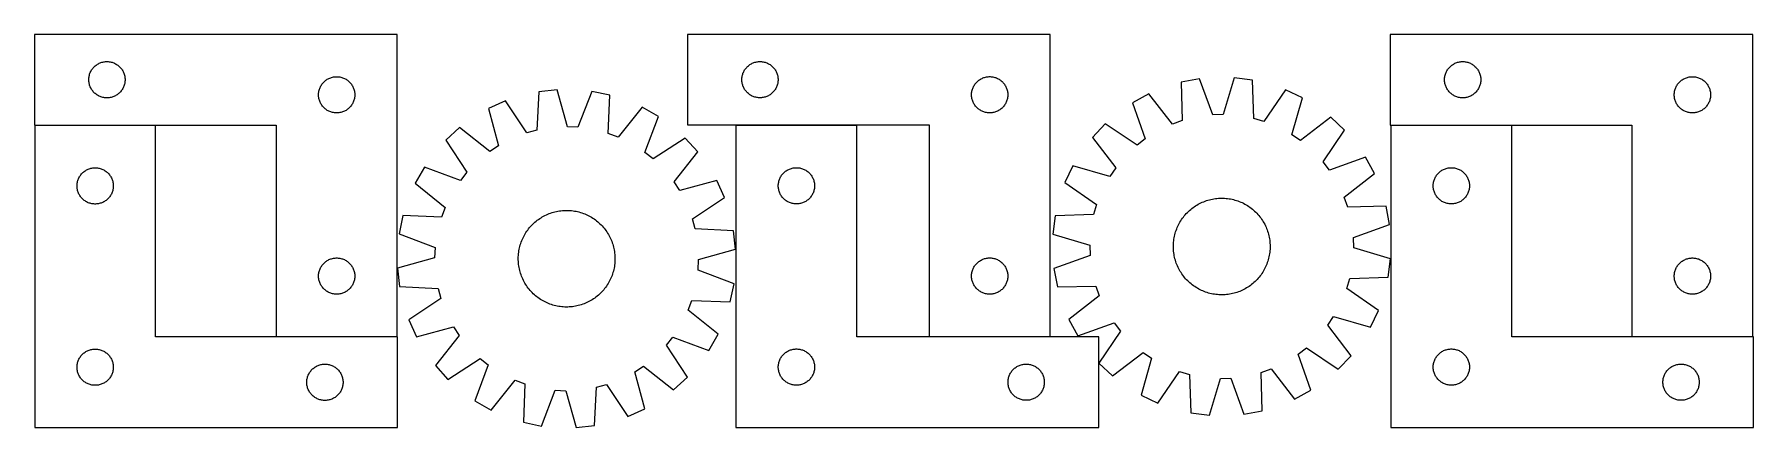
# Model space of a CAD drawing. Header units: millimetres. Extents: x 7 to 1429, y 7 to 332.
import ezdxf

# ---------------------------------------------------------------- set-up
doc = ezdxf.new("R2010")
doc.units = ezdxf.units.MM
doc.layers.add('CUT', color=7, linetype='CONTINUOUS', true_color=0x000000)

msp = doc.modelspace()

# ---------------------------------------------------------------- linework, layer by layer
at = {"layer": 'CUT'}
for p, q in [((307.445612, 331.927314), (7.445612, 331.927314)), ((7.445612, 331.927314), (7.445612, 256.927314)), ((307.445612, 81.927314), (307.445612, 331.927314)), ((847.523309, 331.95124), (547.523309, 331.95124)), ((547.523309, 331.95124), (547.523309, 256.95124)), ((847.523309, 81.95124), (847.523309, 331.95124)), ((1428.701303, 331.915595), (1128.701303, 331.915595)), ((1128.701303, 331.915595), (1128.701303, 256.915595)), ((1428.701303, 81.915595), (1428.701303, 331.915595)), ((52.940196, 298.247381), (53.156081, 298.989036)), ((53.156081, 298.989036), (53.409859, 299.718595)), ((53.409859, 299.718595), (53.700858, 300.434122)), ((53.700858, 300.434122), (54.028305, 301.133721)), ((54.028305, 301.133721), (54.391333, 301.815535)), ((54.391333, 301.815535), (54.788978, 302.477757)), ((54.788978, 302.477757), (55.220187, 303.11863)), ((55.220187, 303.11863), (55.683815, 303.736456)), ((55.683815, 303.736456), (56.178633, 304.329596)), ((56.178633, 304.329596), (56.703329, 304.896476)), ((56.703329, 304.896476), (57.256512, 305.435594)), ((57.256512, 305.435594), (57.836714, 305.94552)), ((57.836714, 305.94552), (58.442397, 306.424902)), ((58.442397, 306.424902), (59.071956, 306.872469)), ((59.071956, 306.872469), (59.72372, 307.287033)), ((59.72372, 307.287033), (60.395961, 307.667496)), ((60.395961, 307.667496), (61.086896, 308.012848)), ((61.086896, 308.012848), (61.794693, 308.322173)), ((61.794693, 308.322173), (62.517476, 308.594652)), ((62.517476, 308.594652), (63.253327, 308.829562)), ((63.253327, 308.829562), (64.000296, 309.026279)), ((64.000296, 309.026279), (64.7564, 309.184283)), ((64.7564, 309.184283), (65.519636, 309.303154)), ((65.519636, 309.303154), (66.28798, 309.382577)), ((66.28798, 309.382577), (67.059393, 309.422341)), ((67.059393, 309.422341), (67.83183, 309.422341)), ((67.83183, 309.422341), (68.603244, 309.382577)), ((68.603244, 309.382577), (69.371587, 309.303154)), ((69.371587, 309.303154), (70.134823, 309.184283)), ((70.134823, 309.184283), (70.890928, 309.026279)), ((70.890928, 309.026279), (71.637896, 308.829562)), ((71.637896, 308.829562), (72.373747, 308.594652)), ((72.373747, 308.594652), (73.09653, 308.322173)), ((73.09653, 308.322173), (73.804328, 308.012848)), ((73.804328, 308.012848), (74.495263, 307.667496)), ((74.495263, 307.667496), (75.167504, 307.287033)), ((75.167504, 307.287033), (75.819267, 306.872469)), ((75.819267, 306.872469), (76.448826, 306.424902)), ((76.448826, 306.424902), (77.054509, 305.94552)), ((77.054509, 305.94552), (77.634712, 305.435594)), ((77.634712, 305.435594), (78.187894, 304.896476)), ((78.187894, 304.896476), (78.712591, 304.329596)), ((78.712591, 304.329596), (79.207409, 303.736456)), ((79.207409, 303.736456), (79.671037, 303.11863)), ((79.671037, 303.11863), (80.102245, 302.477757)), ((80.102245, 302.477757), (80.49989, 301.815535)), ((80.49989, 301.815535), (80.862918, 301.133721)), ((80.862918, 301.133721), (81.190365, 300.434122)), ((81.190365, 300.434122), (81.481364, 299.718595)), ((81.481364, 299.718595), (81.735142, 298.989036)), ((81.735142, 298.989036), (81.951028, 298.247381)), ((593.017894, 298.271306), (593.233779, 299.012962)), ((593.233779, 299.012962), (593.487557, 299.742521)), ((593.487557, 299.742521), (593.778556, 300.458048)), ((593.778556, 300.458048), (594.106003, 301.157646)), ((594.106003, 301.157646), (594.469031, 301.839461)), ((594.469031, 301.839461), (594.866676, 302.501682)), ((594.866676, 302.501682), (595.297884, 303.142556)), ((595.297884, 303.142556), (595.761512, 303.760382)), ((595.761512, 303.760382), (596.25633, 304.353521)), ((596.25633, 304.353521), (596.781027, 304.920402)), ((596.781027, 304.920402), (597.334209, 305.45952)), ((597.334209, 305.45952), (597.914412, 305.969446)), ((597.914412, 305.969446), (598.520095, 306.448828)), ((598.520095, 306.448828), (599.149654, 306.896395)), ((599.149654, 306.896395), (599.801417, 307.310959)), ((599.801417, 307.310959), (600.473658, 307.691422)), ((600.473658, 307.691422), (601.164594, 308.036773)), ((601.164594, 308.036773), (601.872391, 308.346099)), ((601.872391, 308.346099), (602.595174, 308.618578)), ((602.595174, 308.618578), (603.331025, 308.853488)), ((603.331025, 308.853488), (604.077993, 309.050205)), ((604.077993, 309.050205), (604.834098, 309.208209)), ((604.834098, 309.208209), (605.597334, 309.32708)), ((605.597334, 309.32708), (606.365677, 309.406502)), ((606.365677, 309.406502), (607.137091, 309.446267)), ((607.137091, 309.446267), (607.909528, 309.446267)), ((607.909528, 309.446267), (608.680941, 309.406502)), ((608.680941, 309.406502), (609.449285, 309.32708)), ((609.449285, 309.32708), (610.212521, 309.208209)), ((610.212521, 309.208209), (610.968626, 309.050205)), ((610.968626, 309.050205), (611.715594, 308.853488)), ((611.715594, 308.853488), (612.451445, 308.618578)), ((612.451445, 308.618578), (613.174228, 308.346099)), ((613.174228, 308.346099), (613.882025, 308.036773)), ((613.882025, 308.036773), (614.572961, 307.691422)), ((614.572961, 307.691422), (615.245201, 307.310959)), ((615.245201, 307.310959), (615.896965, 306.896395)), ((615.896965, 306.896395), (616.526524, 306.448828)), ((616.526524, 306.448828), (617.132207, 305.969446)), ((617.132207, 305.969446), (617.712409, 305.45952)), ((617.712409, 305.45952), (618.265592, 304.920402)), ((618.265592, 304.920402), (618.790288, 304.353521)), ((618.790288, 304.353521), (619.285107, 303.760382)), ((619.285107, 303.760382), (619.748734, 303.142556)), ((619.748734, 303.142556), (620.179943, 302.501682)), ((620.179943, 302.501682), (620.577588, 301.839461)), ((620.577588, 301.839461), (620.940616, 301.157646)), ((620.940616, 301.157646), (621.268063, 300.458048)), ((621.268063, 300.458048), (621.559062, 299.742521)), ((621.559062, 299.742521), (621.81284, 299.012962)), ((621.81284, 299.012962), (622.028725, 298.271306)), ((1174.195887, 298.235662), (1174.411772, 298.977317)), ((1174.411772, 298.977317), (1174.665551, 299.706876)), ((1174.665551, 299.706876), (1174.95655, 300.422404)), ((1174.95655, 300.422404), (1175.283997, 301.122002)), ((1175.283997, 301.122002), (1175.647025, 301.803816)), ((1175.647025, 301.803816), (1176.04467, 302.466038)), ((1176.04467, 302.466038), (1176.475878, 303.106911)), ((1176.475878, 303.106911), (1176.939506, 303.724737)), ((1176.939506, 303.724737), (1177.434324, 304.317877)), ((1177.434324, 304.317877), (1177.95902, 304.884757)), ((1177.95902, 304.884757), (1178.512203, 305.423876)), ((1178.512203, 305.423876), (1179.092406, 305.933802)), ((1179.092406, 305.933802), (1179.698089, 306.413184)), ((1179.698089, 306.413184), (1180.327647, 306.86075)), ((1180.327647, 306.86075), (1180.979411, 307.275314)), ((1180.979411, 307.275314), (1181.651652, 307.655777)), ((1181.651652, 307.655777), (1182.342587, 308.001129)), ((1182.342587, 308.001129), (1183.050385, 308.310455)), ((1183.050385, 308.310455), (1183.773167, 308.582933)), ((1183.773167, 308.582933), (1184.509019, 308.817843)), ((1184.509019, 308.817843), (1185.255987, 309.014561)), ((1185.255987, 309.014561), (1186.012092, 309.172564)), ((1186.012092, 309.172564), (1186.775328, 309.291435)), ((1186.775328, 309.291435), (1187.543671, 309.370858)), ((1187.543671, 309.370858), (1188.315084, 309.410622)), ((1188.315084, 309.410622), (1189.087522, 309.410622)), ((1189.087522, 309.410622), (1189.858935, 309.370858)), ((1189.858935, 309.370858), (1190.627279, 309.291435)), ((1190.627279, 309.291435), (1191.390515, 309.172564)), ((1191.390515, 309.172564), (1192.146619, 309.014561)), ((1192.146619, 309.014561), (1192.893588, 308.817843)), ((1192.893588, 308.817843), (1193.629439, 308.582933)), ((1193.629439, 308.582933), (1194.352222, 308.310455)), ((1194.352222, 308.310455), (1195.060019, 308.001129)), ((1195.060019, 308.001129), (1195.750954, 307.655777)), ((1195.750954, 307.655777), (1196.423195, 307.275314)), ((1196.423195, 307.275314), (1197.074959, 306.86075)), ((1197.074959, 306.86075), (1197.704517, 306.413184)), ((1197.704517, 306.413184), (1198.310201, 305.933802)), ((1198.310201, 305.933802), (1198.890403, 305.423876)), ((1198.890403, 305.423876), (1199.443586, 304.884757)), ((1199.443586, 304.884757), (1199.968282, 304.317877)), ((1199.968282, 304.317877), (1200.4631, 303.724737)), ((1200.4631, 303.724737), (1200.926728, 303.106911)), ((1200.926728, 303.106911), (1201.357937, 302.466038)), ((1201.357937, 302.466038), (1201.755582, 301.803816)), ((1201.755582, 301.803816), (1202.118609, 301.122002)), ((1202.118609, 301.122002), (1202.446057, 300.422404)), ((1202.446057, 300.422404), (1202.737055, 299.706876)), ((1202.737055, 299.706876), (1202.990834, 298.977317)), ((1202.990834, 298.977317), (1203.206719, 298.235662)), ((52.445612, 294.427314), (52.4655, 295.199495)), ((52.4655, 293.655132), (52.445612, 294.427314)), ((52.4655, 295.199495), (52.525114, 295.969629)), ((52.525114, 292.884999), (52.4655, 293.655132)), ((52.525114, 295.969629), (52.624293, 296.735672)), ((52.624293, 292.118955), (52.525114, 292.884999)), ((52.624293, 296.735672), (52.762776, 297.495595)), ((52.762776, 291.359033), (52.624293, 292.118955)), ((52.762776, 297.495595), (52.940196, 298.247381)), ((52.940196, 290.607247), (52.762776, 291.359033)), ((53.156081, 289.865591), (52.940196, 290.607247)), ((53.409859, 289.136032), (53.156081, 289.865591)), ((53.700858, 288.420505), (53.409859, 289.136032)), ((54.028305, 287.720907), (53.700858, 288.420505)), ((54.391333, 287.039093), (54.028305, 287.720907)), ((54.788978, 286.376871), (54.391333, 287.039093)), ((55.220187, 285.735997), (54.788978, 286.376871)), ((55.683815, 285.118172), (55.220187, 285.735997)), ((56.178633, 284.525032), (55.683815, 285.118172)), ((56.703329, 283.958151), (56.178633, 284.525032)), ((78.712591, 284.525032), (78.187894, 283.958151)), ((79.207409, 285.118172), (78.712591, 284.525032)), ((79.671037, 285.735997), (79.207409, 285.118172)), ((80.102245, 286.376871), (79.671037, 285.735997)), ((80.49989, 287.039093), (80.102245, 286.376871)), ((80.862918, 287.720907), (80.49989, 287.039093)), ((81.190365, 288.420505), (80.862918, 287.720907)), ((81.481364, 289.136032), (81.190365, 288.420505)), ((81.735142, 289.865591), (81.481364, 289.136032)), ((81.951028, 290.607247), (81.735142, 289.865591)), ((81.951028, 298.247381), (82.128447, 297.495595)), ((82.128447, 291.359033), (81.951028, 290.607247)), ((82.128447, 297.495595), (82.26693, 296.735672)), ((82.26693, 292.118955), (82.128447, 291.359033)), ((82.26693, 296.735672), (82.36611, 295.969629)), ((82.36611, 292.884999), (82.26693, 292.118955)), ((82.36611, 295.969629), (82.425723, 295.199495)), ((82.425723, 293.655132), (82.36611, 292.884999)), ((82.425723, 295.199495), (82.445612, 294.427314)), ((82.445612, 294.427314), (82.425723, 293.655132)), ((242.624293, 284.235672), (242.762776, 284.995595)), ((242.762776, 284.995595), (242.940196, 285.747381)), ((242.940196, 285.747381), (243.156081, 286.489036)), ((243.156081, 286.489036), (243.409859, 287.218595)), ((243.409859, 287.218595), (243.700858, 287.934122)), ((243.700858, 287.934122), (244.028305, 288.633721)), ((244.028305, 288.633721), (244.391333, 289.315535)), ((244.391333, 289.315535), (244.788978, 289.977757)), ((244.788978, 289.977757), (245.220187, 290.61863)), ((245.220187, 290.61863), (245.683815, 291.236456)), ((245.683815, 291.236456), (246.178633, 291.829596)), ((246.178633, 291.829596), (246.703329, 292.396476)), ((246.703329, 292.396476), (247.256512, 292.935594)), ((247.256512, 292.935594), (247.836714, 293.44552)), ((247.836714, 293.44552), (248.442397, 293.924902)), ((248.442397, 293.924902), (249.071956, 294.372469)), ((249.071956, 294.372469), (249.72372, 294.787033)), ((249.72372, 294.787033), (250.395961, 295.167496)), ((250.395961, 295.167496), (251.086896, 295.512848)), ((251.086896, 295.512848), (251.794693, 295.822173)), ((251.794693, 295.822173), (252.517476, 296.094652)), ((252.517476, 296.094652), (253.253327, 296.329562)), ((253.253327, 296.329562), (254.000296, 296.526279)), ((254.000296, 296.526279), (254.7564, 296.684283)), ((254.7564, 296.684283), (255.519636, 296.803154)), ((255.519636, 296.803154), (256.28798, 296.882577)), ((256.28798, 296.882577), (257.059393, 296.922341)), ((257.059393, 296.922341), (257.83183, 296.922341)), ((257.83183, 296.922341), (258.603244, 296.882577)), ((258.603244, 296.882577), (259.371587, 296.803154)), ((259.371587, 296.803154), (260.134823, 296.684283)), ((260.134823, 296.684283), (260.890928, 296.526279)), ((260.890928, 296.526279), (261.637896, 296.329562)), ((261.637896, 296.329562), (262.373747, 296.094652)), ((262.373747, 296.094652), (263.09653, 295.822173)), ((263.09653, 295.822173), (263.804328, 295.512848)), ((263.804328, 295.512848), (264.495263, 295.167496)), ((264.495263, 295.167496), (265.167504, 294.787033)), ((265.167504, 294.787033), (265.819267, 294.372469)), ((265.819267, 294.372469), (266.448826, 293.924902)), ((266.448826, 293.924902), (267.054509, 293.44552)), ((267.054509, 293.44552), (267.634712, 292.935594)), ((267.634712, 292.935594), (268.187894, 292.396476)), ((268.187894, 292.396476), (268.712591, 291.829596)), ((268.712591, 291.829596), (269.207409, 291.236456)), ((269.207409, 291.236456), (269.671037, 290.61863)), ((269.671037, 290.61863), (270.102245, 289.977757)), ((270.102245, 289.977757), (270.49989, 289.315535)), ((270.49989, 289.315535), (270.862918, 288.633721)), ((270.862918, 288.633721), (271.190365, 287.934122)), ((271.190365, 287.934122), (271.481364, 287.218595)), ((271.481364, 287.218595), (271.735142, 286.489036)), ((271.735142, 286.489036), (271.951028, 285.747381)), ((271.951028, 285.747381), (272.128447, 284.995595)), ((272.128447, 284.995595), (272.26693, 284.235672)), ((424.549735, 284.379278), (422.900404, 252.657764)), ((439.841693, 286.078267), (424.549735, 284.379278)), ((448.413588, 255.492365), (439.841693, 286.078267)), ((468.349785, 284.753683), (456.978691, 255.094401)), ((483.418317, 281.644042), (468.349785, 284.753683)), ((592.523309, 294.45124), (592.543198, 295.223421)), ((592.543198, 293.679058), (592.523309, 294.45124)), ((592.543198, 295.223421), (592.602811, 295.993554)), ((592.602811, 292.908925), (592.543198, 293.679058)), ((592.602811, 295.993554), (592.701991, 296.759598)), ((592.701991, 292.142881), (592.602811, 292.908925)), ((592.701991, 296.759598), (592.840474, 297.519521)), ((592.840474, 291.382959), (592.701991, 292.142881)), ((592.840474, 297.519521), (593.017894, 298.271306)), ((593.017894, 290.631173), (592.840474, 291.382959)), ((593.233779, 289.889517), (593.017894, 290.631173)), ((593.487557, 289.159958), (593.233779, 289.889517)), ((593.778556, 288.444431), (593.487557, 289.159958)), ((594.106003, 287.744833), (593.778556, 288.444431)), ((594.469031, 287.063019), (594.106003, 287.744833)), ((594.866676, 286.400797), (594.469031, 287.063019)), ((595.297884, 285.759923), (594.866676, 286.400797)), ((595.761512, 285.142097), (595.297884, 285.759923)), ((596.25633, 284.548958), (595.761512, 285.142097)), ((596.781027, 283.982077), (596.25633, 284.548958)), ((618.790288, 284.548958), (618.265592, 283.982077)), ((619.285107, 285.142097), (618.790288, 284.548958)), ((619.748734, 285.759923), (619.285107, 285.142097)), ((620.179943, 286.400797), (619.748734, 285.759923)), ((620.577588, 287.063019), (620.179943, 286.400797)), ((620.940616, 287.744833), (620.577588, 287.063019)), ((621.268063, 288.444431), (620.940616, 287.744833)), ((621.559062, 289.159958), (621.268063, 288.444431)), ((621.81284, 289.889517), (621.559062, 289.159958)), ((622.028725, 290.631173), (621.81284, 289.889517)), ((622.028725, 298.271306), (622.206145, 297.519521)), ((622.206145, 291.382959), (622.028725, 290.631173)), ((622.206145, 297.519521), (622.344628, 296.759598)), ((622.344628, 292.142881), (622.206145, 291.382959)), ((622.344628, 296.759598), (622.443808, 295.993554)), ((622.443808, 292.908925), (622.344628, 292.142881)), ((622.443808, 295.993554), (622.503421, 295.223421)), ((622.503421, 293.679058), (622.443808, 292.908925)), ((622.503421, 295.223421), (622.523309, 294.45124)), ((622.523309, 294.45124), (622.503421, 293.679058)), ((782.701991, 284.259598), (782.840474, 285.019521)), ((782.840474, 285.019521), (783.017894, 285.771306)), ((783.017894, 285.771306), (783.233779, 286.512962)), ((783.233779, 286.512962), (783.487557, 287.242521)), ((783.487557, 287.242521), (783.778556, 287.958048)), ((783.778556, 287.958048), (784.106003, 288.657646)), ((784.106003, 288.657646), (784.469031, 289.339461)), ((784.469031, 289.339461), (784.866676, 290.001682)), ((784.866676, 290.001682), (785.297884, 290.642556)), ((785.297884, 290.642556), (785.761512, 291.260382)), ((785.761512, 291.260382), (786.25633, 291.853521)), ((786.25633, 291.853521), (786.781027, 292.420402)), ((786.781027, 292.420402), (787.334209, 292.95952)), ((787.334209, 292.95952), (787.914412, 293.469446)), ((787.914412, 293.469446), (788.520095, 293.948828)), ((788.520095, 293.948828), (789.149654, 294.396395)), ((789.149654, 294.396395), (789.801417, 294.810959)), ((789.801417, 294.810959), (790.473658, 295.191422)), ((790.473658, 295.191422), (791.164594, 295.536773)), ((791.164594, 295.536773), (791.872391, 295.846099)), ((791.872391, 295.846099), (792.595174, 296.118578)), ((792.595174, 296.118578), (793.331025, 296.353488)), ((793.331025, 296.353488), (794.077993, 296.550205)), ((794.077993, 296.550205), (794.834098, 296.708209)), ((794.834098, 296.708209), (795.597334, 296.82708)), ((795.597334, 296.82708), (796.365677, 296.906502)), ((796.365677, 296.906502), (797.137091, 296.946267)), ((797.137091, 296.946267), (797.909528, 296.946267)), ((797.909528, 296.946267), (798.680941, 296.906502)), ((798.680941, 296.906502), (799.449285, 296.82708)), ((799.449285, 296.82708), (800.212521, 296.708209)), ((800.212521, 296.708209), (800.968626, 296.550205)), ((800.968626, 296.550205), (801.715594, 296.353488)), ((801.715594, 296.353488), (802.451445, 296.118578)), ((802.451445, 296.118578), (803.174228, 295.846099)), ((803.174228, 295.846099), (803.882025, 295.536773)), ((803.882025, 295.536773), (804.572961, 295.191422)), ((804.572961, 295.191422), (805.245201, 294.810959)), ((805.245201, 294.810959), (805.896965, 294.396395)), ((805.896965, 294.396395), (806.526524, 293.948828)), ((806.526524, 293.948828), (807.132207, 293.469446)), ((807.132207, 293.469446), (807.712409, 292.95952)), ((807.712409, 292.95952), (808.265592, 292.420402)), ((808.265592, 292.420402), (808.790288, 291.853521)), ((808.790288, 291.853521), (809.285107, 291.260382)), ((809.285107, 291.260382), (809.748734, 290.642556)), ((809.748734, 290.642556), (810.179943, 290.001682)), ((810.179943, 290.001682), (810.577588, 289.339461)), ((810.577588, 289.339461), (810.940616, 288.657646)), ((810.940616, 288.657646), (811.268063, 287.958048)), ((811.268063, 287.958048), (811.559062, 287.242521)), ((811.559062, 287.242521), (811.81284, 286.512962)), ((811.81284, 286.512962), (812.028725, 285.771306)), ((812.028725, 285.771306), (812.206145, 285.019521)), ((812.206145, 285.019521), (812.344628, 284.259598)), ((971.109816, 295.188834), (955.989808, 292.339989)), ((955.989808, 292.339989), (956.740503, 260.584498)), ((981.966803, 265.337526), (971.109816, 295.188834)), ((999.636537, 296.0207), (990.537504, 265.587456)), ((1014.89686, 294.057774), (999.636537, 296.0207)), ((1015.997908, 262.312499), (1014.89686, 294.057774)), ((1042.284445, 286.033684), (1024.226361, 259.901705)), ((1056.191297, 279.451131), (1042.284445, 286.033684)), ((1173.701303, 294.415595), (1173.721192, 295.187776)), ((1173.721192, 293.643414), (1173.701303, 294.415595)), ((1173.721192, 295.187776), (1173.780805, 295.95791)), ((1173.780805, 292.87328), (1173.721192, 293.643414)), ((1173.780805, 295.95791), (1173.879985, 296.723954)), ((1173.879985, 292.107236), (1173.780805, 292.87328)), ((1173.879985, 296.723954), (1174.018468, 297.483876)), ((1174.018468, 291.347314), (1173.879985, 292.107236)), ((1174.018468, 297.483876), (1174.195887, 298.235662)), ((1174.195887, 290.595528), (1174.018468, 291.347314)), ((1174.411772, 289.853873), (1174.195887, 290.595528)), ((1174.665551, 289.124314), (1174.411772, 289.853873)), ((1174.95655, 288.408786), (1174.665551, 289.124314)), ((1175.283997, 287.709188), (1174.95655, 288.408786)), ((1175.647025, 287.027374), (1175.283997, 287.709188)), ((1176.04467, 286.365152), (1175.647025, 287.027374)), ((1176.475878, 285.724279), (1176.04467, 286.365152)), ((1176.939506, 285.106453), (1176.475878, 285.724279)), ((1177.434324, 284.513313), (1176.939506, 285.106453)), ((1177.95902, 283.946433), (1177.434324, 284.513313)), ((1199.968282, 284.513313), (1199.443586, 283.946433)), ((1200.4631, 285.106453), (1199.968282, 284.513313)), ((1200.926728, 285.724279), (1200.4631, 285.106453)), ((1201.357937, 286.365152), (1200.926728, 285.724279)), ((1201.755582, 287.027374), (1201.357937, 286.365152)), ((1202.118609, 287.709188), (1201.755582, 287.027374)), ((1202.446057, 288.408786), (1202.118609, 287.709188)), ((1202.737055, 289.124314), (1202.446057, 288.408786)), ((1202.990834, 289.853873), (1202.737055, 289.124314)), ((1203.206719, 290.595528), (1202.990834, 289.853873)), ((1203.206719, 298.235662), (1203.384138, 297.483876)), ((1203.384138, 291.347314), (1203.206719, 290.595528)), ((1203.384138, 297.483876), (1203.522622, 296.723954)), ((1203.522622, 292.107236), (1203.384138, 291.347314)), ((1203.522622, 296.723954), (1203.621801, 295.95791)), ((1203.621801, 292.87328), (1203.522622, 292.107236)), ((1203.621801, 295.95791), (1203.681415, 295.187776)), ((1203.681415, 293.643414), (1203.621801, 292.87328)), ((1203.681415, 295.187776), (1203.701303, 294.415595)), ((1203.701303, 294.415595), (1203.681415, 293.643414)), ((1363.879985, 284.223954), (1364.018468, 284.983876)), ((1364.018468, 284.983876), (1364.195887, 285.735662)), ((1364.195887, 285.735662), (1364.411772, 286.477317)), ((1364.411772, 286.477317), (1364.665551, 287.206876)), ((1364.665551, 287.206876), (1364.95655, 287.922404)), ((1364.95655, 287.922404), (1365.283997, 288.622002)), ((1365.283997, 288.622002), (1365.647025, 289.303816)), ((1365.647025, 289.303816), (1366.04467, 289.966038)), ((1366.04467, 289.966038), (1366.475878, 290.606911)), ((1366.475878, 290.606911), (1366.939506, 291.224737)), ((1366.939506, 291.224737), (1367.434324, 291.817877)), ((1367.434324, 291.817877), (1367.95902, 292.384757)), ((1367.95902, 292.384757), (1368.512203, 292.923876)), ((1368.512203, 292.923876), (1369.092406, 293.433802)), ((1369.092406, 293.433802), (1369.698089, 293.913184)), ((1369.698089, 293.913184), (1370.327647, 294.36075)), ((1370.327647, 294.36075), (1370.979411, 294.775314)), ((1370.979411, 294.775314), (1371.651652, 295.155777)), ((1371.651652, 295.155777), (1372.342587, 295.501129)), ((1372.342587, 295.501129), (1373.050385, 295.810455)), ((1373.050385, 295.810455), (1373.773167, 296.082933)), ((1373.773167, 296.082933), (1374.509019, 296.317843)), ((1374.509019, 296.317843), (1375.255987, 296.514561)), ((1375.255987, 296.514561), (1376.012092, 296.672564)), ((1376.012092, 296.672564), (1376.775328, 296.791435)), ((1376.775328, 296.791435), (1377.543671, 296.870858)), ((1377.543671, 296.870858), (1378.315084, 296.910622)), ((1378.315084, 296.910622), (1379.087522, 296.910622)), ((1379.087522, 296.910622), (1379.858935, 296.870858)), ((1379.858935, 296.870858), (1380.627279, 296.791435)), ((1380.627279, 296.791435), (1381.390515, 296.672564)), ((1381.390515, 296.672564), (1382.146619, 296.514561)), ((1382.146619, 296.514561), (1382.893588, 296.317843)), ((1382.893588, 296.317843), (1383.629439, 296.082933)), ((1383.629439, 296.082933), (1384.352222, 295.810455)), ((1384.352222, 295.810455), (1385.060019, 295.501129)), ((1385.060019, 295.501129), (1385.750954, 295.155777)), ((1385.750954, 295.155777), (1386.423195, 294.775314)), ((1386.423195, 294.775314), (1387.074959, 294.36075)), ((1387.074959, 294.36075), (1387.704517, 293.913184)), ((1387.704517, 293.913184), (1388.310201, 293.433802)), ((1388.310201, 293.433802), (1388.890403, 292.923876)), ((1388.890403, 292.923876), (1389.443586, 292.384757)), ((1389.443586, 292.384757), (1389.968282, 291.817877)), ((1389.968282, 291.817877), (1390.4631, 291.224737)), ((1390.4631, 291.224737), (1390.926728, 290.606911)), ((1390.926728, 290.606911), (1391.357937, 289.966038)), ((1391.357937, 289.966038), (1391.755582, 289.303816)), ((1391.755582, 289.303816), (1392.118609, 288.622002)), ((1392.118609, 288.622002), (1392.446057, 287.922404)), ((1392.446057, 287.922404), (1392.737055, 287.206876)), ((1392.737055, 287.206876), (1392.990834, 286.477317)), ((1392.990834, 286.477317), (1393.206719, 285.735662)), ((1393.206719, 285.735662), (1393.384138, 284.983876)), ((1393.384138, 284.983876), (1393.522622, 284.223954)), ((57.256512, 283.419033), (56.703329, 283.958151)), ((57.836714, 282.909107), (57.256512, 283.419033)), ((58.442397, 282.429725), (57.836714, 282.909107)), ((59.071956, 281.982159), (58.442397, 282.429725)), ((59.72372, 281.567594), (59.071956, 281.982159)), ((60.395961, 281.187132), (59.72372, 281.567594)), ((61.086896, 280.84178), (60.395961, 281.187132)), ((61.794693, 280.532454), (61.086896, 280.84178)), ((62.517476, 280.259975), (61.794693, 280.532454)), ((63.253327, 280.025066), (62.517476, 280.259975)), ((64.000296, 279.828348), (63.253327, 280.025066)), ((64.7564, 279.670344), (64.000296, 279.828348)), ((65.519636, 279.551474), (64.7564, 279.670344)), ((66.28798, 279.472051), (65.519636, 279.551474)), ((67.059393, 279.432287), (66.28798, 279.472051)), ((67.83183, 279.432287), (67.059393, 279.432287)), ((68.603244, 279.472051), (67.83183, 279.432287)), ((69.371587, 279.551474), (68.603244, 279.472051)), ((70.134823, 279.670344), (69.371587, 279.551474)), ((70.890928, 279.828348), (70.134823, 279.670344)), ((71.637896, 280.025066), (70.890928, 279.828348)), ((72.373747, 280.259975), (71.637896, 280.025066)), ((73.09653, 280.532454), (72.373747, 280.259975)), ((73.804328, 280.84178), (73.09653, 280.532454)), ((74.495263, 281.187132), (73.804328, 280.84178)), ((75.167504, 281.567594), (74.495263, 281.187132)), ((75.819267, 281.982159), (75.167504, 281.567594)), ((76.448826, 282.429725), (75.819267, 281.982159)), ((77.054509, 282.909107), (76.448826, 282.429725)), ((77.634712, 283.419033), (77.054509, 282.909107)), ((78.187894, 283.958151), (77.634712, 283.419033)), ((242.445612, 281.927314), (242.4655, 282.699495)), ((242.4655, 281.155132), (242.445612, 281.927314)), ((242.4655, 282.699495), (242.525114, 283.469629)), ((242.525114, 280.384999), (242.4655, 281.155132)), ((242.525114, 283.469629), (242.624293, 284.235672)), ((242.624293, 279.618955), (242.525114, 280.384999)), ((242.762776, 278.859033), (242.624293, 279.618955)), ((242.940196, 278.107247), (242.762776, 278.859033)), ((243.156081, 277.365591), (242.940196, 278.107247)), ((243.409859, 276.636032), (243.156081, 277.365591)), ((243.700858, 275.920505), (243.409859, 276.636032)), ((244.028305, 275.220907), (243.700858, 275.920505)), ((244.391333, 274.539093), (244.028305, 275.220907)), ((244.788978, 273.876871), (244.391333, 274.539093)), ((245.220187, 273.235997), (244.788978, 273.876871)), ((245.683815, 272.618172), (245.220187, 273.235997)), ((246.178633, 272.025032), (245.683815, 272.618172)), ((246.703329, 271.458151), (246.178633, 272.025032)), ((247.256512, 270.919033), (246.703329, 271.458151)), ((247.836714, 270.409107), (247.256512, 270.919033)), ((248.442397, 269.929725), (247.836714, 270.409107)), ((267.054509, 270.409107), (266.448826, 269.929725)), ((267.634712, 270.919033), (267.054509, 270.409107)), ((268.187894, 271.458151), (267.634712, 270.919033)), ((268.712591, 272.025032), (268.187894, 271.458151)), ((269.207409, 272.618172), (268.712591, 272.025032)), ((269.671037, 273.235997), (269.207409, 272.618172)), ((270.102245, 273.876871), (269.671037, 273.235997)), ((270.49989, 274.539093), (270.102245, 273.876871)), ((270.862918, 275.220907), (270.49989, 274.539093)), ((271.190365, 275.920505), (270.862918, 275.220907)), ((271.481364, 276.636032), (271.190365, 275.920505)), ((271.735142, 277.365591), (271.481364, 276.636032)), ((271.951028, 278.107247), (271.735142, 277.365591)), ((272.128447, 278.859033), (271.951028, 278.107247)), ((272.26693, 279.618955), (272.128447, 278.859033)), ((272.26693, 284.235672), (272.36611, 283.469629)), ((272.36611, 280.384999), (272.26693, 279.618955)), ((272.36611, 283.469629), (272.425723, 282.699495)), ((272.425723, 281.155132), (272.36611, 280.384999)), ((272.425723, 282.699495), (272.445612, 281.927314)), ((272.445612, 281.927314), (272.425723, 281.155132)), ((397.027609, 276.829548), (383.009109, 270.488239)), ((383.009109, 270.488239), (391.242989, 239.809615)), ((414.631529, 250.389488), (397.027609, 276.829548)), ((482.119111, 249.906259), (483.418317, 281.644042)), ((510.121805, 271.574802), (490.14203, 246.881011)), ((523.491899, 263.960925), (510.121805, 271.574802)), ((597.334209, 283.442959), (596.781027, 283.982077)), ((597.914412, 282.933033), (597.334209, 283.442959)), ((598.520095, 282.453651), (597.914412, 282.933033)), ((599.149654, 282.006084), (598.520095, 282.453651)), ((599.801417, 281.59152), (599.149654, 282.006084)), ((600.473658, 281.211058), (599.801417, 281.59152)), ((601.164594, 280.865706), (600.473658, 281.211058)), ((601.872391, 280.55638), (601.164594, 280.865706)), ((602.595174, 280.283901), (601.872391, 280.55638)), ((603.331025, 280.048991), (602.595174, 280.283901)), ((604.077993, 279.852274), (603.331025, 280.048991)), ((604.834098, 279.69427), (604.077993, 279.852274)), ((605.597334, 279.575399), (604.834098, 279.69427)), ((606.365677, 279.495977), (605.597334, 279.575399)), ((607.137091, 279.456213), (606.365677, 279.495977)), ((607.909528, 279.456213), (607.137091, 279.456213)), ((608.680941, 279.495977), (607.909528, 279.456213)), ((609.449285, 279.575399), (608.680941, 279.495977)), ((610.212521, 279.69427), (609.449285, 279.575399)), ((610.968626, 279.852274), (610.212521, 279.69427)), ((611.715594, 280.048991), (610.968626, 279.852274)), ((612.451445, 280.283901), (611.715594, 280.048991)), ((613.174228, 280.55638), (612.451445, 280.283901)), ((613.882025, 280.865706), (613.174228, 280.55638)), ((614.572961, 281.211058), (613.882025, 280.865706)), ((615.245201, 281.59152), (614.572961, 281.211058)), ((615.896965, 282.006084), (615.245201, 281.59152)), ((616.526524, 282.453651), (615.896965, 282.006084)), ((617.132207, 282.933033), (616.526524, 282.453651)), ((617.712409, 283.442959), (617.132207, 282.933033)), ((618.265592, 283.982077), (617.712409, 283.442959)), ((782.523309, 281.95124), (782.543198, 282.723421)), ((782.543198, 281.179058), (782.523309, 281.95124)), ((782.543198, 282.723421), (782.602811, 283.493554)), ((782.602811, 280.408925), (782.543198, 281.179058)), ((782.602811, 283.493554), (782.701991, 284.259598)), ((782.701991, 279.642881), (782.602811, 280.408925)), ((782.840474, 278.882959), (782.701991, 279.642881)), ((783.017894, 278.131173), (782.840474, 278.882959)), ((783.233779, 277.389517), (783.017894, 278.131173)), ((783.487557, 276.659958), (783.233779, 277.389517)), ((783.778556, 275.944431), (783.487557, 276.659958)), ((784.106003, 275.244833), (783.778556, 275.944431)), ((784.469031, 274.563019), (784.106003, 275.244833)), ((784.866676, 273.900797), (784.469031, 274.563019)), ((785.297884, 273.259923), (784.866676, 273.900797)), ((785.761512, 272.642097), (785.297884, 273.259923)), ((786.25633, 272.048958), (785.761512, 272.642097)), ((786.781027, 271.482077), (786.25633, 272.048958)), ((787.334209, 270.942959), (786.781027, 271.482077)), ((787.914412, 270.433033), (787.334209, 270.942959)), ((788.520095, 269.953651), (787.914412, 270.433033)), ((807.132207, 270.433033), (806.526524, 269.953651)), ((807.712409, 270.942959), (807.132207, 270.433033)), ((808.265592, 271.482077), (807.712409, 270.942959)), ((808.790288, 272.048958), (808.265592, 271.482077)), ((809.285107, 272.642097), (808.790288, 272.048958)), ((809.748734, 273.259923), (809.285107, 272.642097)), ((810.179943, 273.900797), (809.748734, 273.259923)), ((810.577588, 274.563019), (810.179943, 273.900797)), ((810.940616, 275.244833), (810.577588, 274.563019)), ((811.268063, 275.944431), (810.940616, 275.244833)), ((811.559062, 276.659958), (811.268063, 275.944431)), ((811.81284, 277.389517), (811.559062, 276.659958)), ((812.028725, 278.131173), (811.81284, 277.389517)), ((812.206145, 278.882959), (812.028725, 278.131173)), ((812.344628, 279.642881), (812.206145, 278.882959)), ((812.344628, 284.259598), (812.443808, 283.493554)), ((812.443808, 280.408925), (812.344628, 279.642881)), ((812.443808, 283.493554), (812.503421, 282.723421)), ((812.503421, 281.179058), (812.443808, 280.408925)), ((812.503421, 282.723421), (812.523309, 281.95124)), ((812.523309, 281.95124), (812.503421, 281.179058)), ((929.116345, 282.733596), (915.616705, 275.351844)), ((915.616705, 275.351844), (926.143644, 245.382554)), ((948.666515, 257.698309), (929.116345, 282.733596)), ((1047.428626, 248.919338), (1056.191297, 279.451131)), ((1178.512203, 283.407315), (1177.95902, 283.946433)), ((1179.092406, 282.897388), (1178.512203, 283.407315)), ((1179.698089, 282.418006), (1179.092406, 282.897388)), ((1180.327647, 281.97044), (1179.698089, 282.418006)), ((1180.979411, 281.555876), (1180.327647, 281.97044)), ((1181.651652, 281.175413), (1180.979411, 281.555876)), ((1182.342587, 280.830061), (1181.651652, 281.175413)), ((1183.050385, 280.520735), (1182.342587, 280.830061)), ((1183.773167, 280.248257), (1183.050385, 280.520735)), ((1184.509019, 280.013347), (1183.773167, 280.248257)), ((1185.255987, 279.816629), (1184.509019, 280.013347)), ((1186.012092, 279.658626), (1185.255987, 279.816629)), ((1186.775328, 279.539755), (1186.012092, 279.658626)), ((1187.543671, 279.460332), (1186.775328, 279.539755)), ((1188.315084, 279.420568), (1187.543671, 279.460332)), ((1189.087522, 279.420568), (1188.315084, 279.420568)), ((1189.858935, 279.460332), (1189.087522, 279.420568)), ((1190.627279, 279.539755), (1189.858935, 279.460332)), ((1191.390515, 279.658626), (1190.627279, 279.539755)), ((1192.146619, 279.816629), (1191.390515, 279.658626)), ((1192.893588, 280.013347), (1192.146619, 279.816629)), ((1193.629439, 280.248257), (1192.893588, 280.013347)), ((1194.352222, 280.520735), (1193.629439, 280.248257)), ((1195.060019, 280.830061), (1194.352222, 280.520735)), ((1195.750954, 281.175413), (1195.060019, 280.830061)), ((1196.423195, 281.555876), (1195.750954, 281.175413)), ((1197.074959, 281.97044), (1196.423195, 281.555876)), ((1197.704517, 282.418006), (1197.074959, 281.97044)), ((1198.310201, 282.897388), (1197.704517, 282.418006)), ((1198.890403, 283.407315), (1198.310201, 282.897388)), ((1199.443586, 283.946433), (1198.890403, 283.407315)), ((1363.701303, 281.915595), (1363.721192, 282.687776)), ((1363.721192, 281.143414), (1363.701303, 281.915595)), ((1363.721192, 282.687776), (1363.780805, 283.45791)), ((1363.780805, 280.37328), (1363.721192, 281.143414)), ((1363.780805, 283.45791), (1363.879985, 284.223954)), ((1363.879985, 279.607236), (1363.780805, 280.37328)), ((1364.018468, 278.847314), (1363.879985, 279.607236)), ((1364.195887, 278.095528), (1364.018468, 278.847314)), ((1364.411772, 277.353873), (1364.195887, 278.095528)), ((1364.665551, 276.624314), (1364.411772, 277.353873)), ((1364.95655, 275.908786), (1364.665551, 276.624314)), ((1365.283997, 275.209188), (1364.95655, 275.908786)), ((1365.647025, 274.527374), (1365.283997, 275.209188)), ((1366.04467, 273.865152), (1365.647025, 274.527374)), ((1366.475878, 273.224279), (1366.04467, 273.865152)), ((1366.939506, 272.606453), (1366.475878, 273.224279)), ((1367.434324, 272.013313), (1366.939506, 272.606453)), ((1367.95902, 271.446433), (1367.434324, 272.013313)), ((1368.512203, 270.907315), (1367.95902, 271.446433)), ((1369.092406, 270.397388), (1368.512203, 270.907315)), ((1369.698089, 269.918006), (1369.092406, 270.397388)), ((1388.310201, 270.397388), (1387.704517, 269.918006)), ((1388.890403, 270.907315), (1388.310201, 270.397388)), ((1389.443586, 271.446433), (1388.890403, 270.907315)), ((1389.968282, 272.013313), (1389.443586, 271.446433)), ((1390.4631, 272.606453), (1389.968282, 272.013313)), ((1390.926728, 273.224279), (1390.4631, 272.606453)), ((1391.357937, 273.865152), (1390.926728, 273.224279)), ((1391.755582, 274.527374), (1391.357937, 273.865152)), ((1392.118609, 275.209188), (1391.755582, 274.527374)), ((1392.446057, 275.908786), (1392.118609, 275.209188)), ((1392.737055, 276.624314), (1392.446057, 275.908786)), ((1392.990834, 277.353873), (1392.737055, 276.624314)), ((1393.206719, 278.095528), (1392.990834, 277.353873)), ((1393.384138, 278.847314), (1393.206719, 278.095528)), ((1393.522622, 279.607236), (1393.384138, 278.847314)), ((1393.522622, 284.223954), (1393.621801, 283.45791)), ((1393.621801, 280.37328), (1393.522622, 279.607236)), ((1393.621801, 283.45791), (1393.681415, 282.687776)), ((1393.681415, 281.143414), (1393.621801, 280.37328)), ((1393.681415, 282.687776), (1393.701303, 281.915595)), ((1393.701303, 281.915595), (1393.681415, 281.143414)), ((7.445612, 256.927314), (207.445612, 256.927314)), ((107.71234, 256.530579), (7.71234, 256.530579)), ((7.71234, 256.530579), (7.71234, 6.530579)), ((107.71234, 81.530579), (107.71234, 256.530579)), ((207.445612, 256.927314), (207.445612, 81.927314)), ((249.071956, 269.482159), (248.442397, 269.929725)), ((249.72372, 269.067594), (249.071956, 269.482159)), ((250.395961, 268.687132), (249.72372, 269.067594)), ((251.086896, 268.34178), (250.395961, 268.687132)), ((251.794693, 268.032454), (251.086896, 268.34178)), ((252.517476, 267.759975), (251.794693, 268.032454)), ((253.253327, 267.525066), (252.517476, 267.759975)), ((254.000296, 267.328348), (253.253327, 267.525066)), ((254.7564, 267.170344), (254.000296, 267.328348)), ((255.519636, 267.051474), (254.7564, 267.170344)), ((256.28798, 266.972051), (255.519636, 267.051474)), ((257.059393, 266.932287), (256.28798, 266.972051)), ((257.83183, 266.932287), (257.059393, 266.932287)), ((258.603244, 266.972051), (257.83183, 266.932287)), ((259.371587, 267.051474), (258.603244, 266.972051)), ((260.134823, 267.170344), (259.371587, 267.051474)), ((260.890928, 267.328348), (260.134823, 267.170344)), ((261.637896, 267.525066), (260.890928, 267.328348)), ((262.373747, 267.759975), (261.637896, 267.525066)), ((263.09653, 268.032454), (262.373747, 267.759975)), ((263.804328, 268.34178), (263.09653, 268.032454)), ((264.495263, 268.687132), (263.804328, 268.34178)), ((265.167504, 269.067594), (264.495263, 268.687132)), ((265.819267, 269.482159), (265.167504, 269.067594)), ((266.448826, 269.929725), (265.819267, 269.482159)), ((512.448766, 234.177978), (523.491899, 263.960925)), ((547.523309, 256.95124), (747.523309, 256.95124)), ((687.693786, 256.627747), (587.693786, 256.627747)), ((587.693786, 256.627747), (587.693786, 6.627747)), ((687.693786, 81.627747), (687.693786, 256.627747)), ((747.523309, 256.95124), (747.523309, 81.95124)), ((789.149654, 269.506084), (788.520095, 269.953651)), ((789.801417, 269.09152), (789.149654, 269.506084)), ((790.473658, 268.711058), (789.801417, 269.09152)), ((791.164594, 268.365706), (790.473658, 268.711058)), ((791.872391, 268.05638), (791.164594, 268.365706)), ((792.595174, 267.783901), (791.872391, 268.05638)), ((793.331025, 267.548991), (792.595174, 267.783901)), ((794.077993, 267.352274), (793.331025, 267.548991)), ((794.834098, 267.19427), (794.077993, 267.352274)), ((795.597334, 267.075399), (794.834098, 267.19427)), ((796.365677, 266.995977), (795.597334, 267.075399)), ((797.137091, 266.956213), (796.365677, 266.995977)), ((797.909528, 266.956213), (797.137091, 266.956213)), ((798.680941, 266.995977), (797.909528, 266.956213)), ((799.449285, 267.075399), (798.680941, 266.995977)), ((800.212521, 267.19427), (799.449285, 267.075399)), ((800.968626, 267.352274), (800.212521, 267.19427)), ((801.715594, 267.548991), (800.968626, 267.352274)), ((802.451445, 267.783901), (801.715594, 267.548991)), ((803.174228, 268.05638), (802.451445, 267.783901)), ((803.882025, 268.365706), (803.174228, 268.05638)), ((804.572961, 268.711058), (803.882025, 268.365706)), ((805.245201, 269.09152), (804.572961, 268.711058)), ((805.896965, 269.506084), (805.245201, 269.09152)), ((806.526524, 269.953651), (805.896965, 269.506084)), ((893.027061, 257.911264), (882.469227, 246.719182)), ((919.356707, 240.142626), (893.027061, 257.911264)), ((956.740503, 260.584498), (948.666515, 257.698309)), ((990.537504, 265.587456), (981.966803, 265.337526)), ((1024.226361, 259.901705), (1015.997908, 262.312499)), ((1079.758858, 263.356538), (1054.509374, 244.083804)), ((1090.95094, 252.798705), (1079.758858, 263.356538)), ((1128.701303, 256.915595), (1328.701303, 256.915595)), ((1229.318145, 256.623841), (1129.318145, 256.623841)), ((1129.318145, 256.623841), (1129.318145, 6.623841)), ((1229.318145, 81.623841), (1229.318145, 256.623841)), ((1328.701303, 256.915595), (1328.701303, 81.915595)), ((1370.327647, 269.47044), (1369.698089, 269.918006)), ((1370.979411, 269.055876), (1370.327647, 269.47044)), ((1371.651652, 268.675413), (1370.979411, 269.055876)), ((1372.342587, 268.330061), (1371.651652, 268.675413)), ((1373.050385, 268.020735), (1372.342587, 268.330061)), ((1373.773167, 267.748257), (1373.050385, 268.020735)), ((1374.509019, 267.513347), (1373.773167, 267.748257)), ((1375.255987, 267.316629), (1374.509019, 267.513347)), ((1376.012092, 267.158626), (1375.255987, 267.316629)), ((1376.775328, 267.039755), (1376.012092, 267.158626)), ((1377.543671, 266.960332), (1376.775328, 267.039755)), ((1378.315084, 266.920568), (1377.543671, 266.960332)), ((1379.087522, 266.920568), (1378.315084, 266.920568)), ((1379.858935, 266.960332), (1379.087522, 266.920568)), ((1380.627279, 267.039755), (1379.858935, 266.960332)), ((1381.390515, 267.158626), (1380.627279, 267.039755)), ((1382.146619, 267.316629), (1381.390515, 267.158626)), ((1382.893588, 267.513347), (1382.146619, 267.316629)), ((1383.629439, 267.748257), (1382.893588, 267.513347)), ((1384.352222, 268.020735), (1383.629439, 267.748257)), ((1385.060019, 268.330061), (1384.352222, 268.020735)), ((1385.750954, 268.675413), (1385.060019, 268.330061)), ((1386.423195, 269.055876), (1385.750954, 268.675413)), ((1387.074959, 269.47044), (1386.423195, 269.055876)), ((1387.704517, 269.918006), (1387.074959, 269.47044)), ((359.167007, 254.803214), (347.794193, 244.440316)), ((347.794193, 244.440316), (365.105295, 217.80762)), ((384.079758, 235.097134), (359.167007, 254.803214)), ((422.900404, 252.657764), (414.631529, 250.389488)), ((456.978691, 255.094401), (448.413588, 255.492365)), ((490.14203, 246.881011), (482.119111, 249.906259)), ((545.776859, 246.132678), (519.144163, 228.821577)), ((556.139757, 234.759865), (545.776859, 246.132678)), ((882.469227, 246.719182), (901.741962, 221.469697)), ((926.143644, 245.382554), (919.356707, 240.142626)), ((1054.509374, 244.083804), (1047.428626, 248.919338)), ((1073.182302, 226.469059), (1090.95094, 252.798705)), ((391.242989, 239.809615), (384.079758, 235.097134)), ((519.144163, 228.821577), (512.448766, 234.177978)), ((536.433676, 209.847114), (556.139757, 234.759865)), ((1108.39152, 230.209061), (1078.42223, 219.682121)), ((1115.773272, 216.709421), (1108.39152, 230.209061)), ((44.295034, 213.236986), (44.658062, 213.9188)), ((44.658062, 213.9188), (45.055707, 214.581022)), ((45.055707, 214.581022), (45.486915, 215.221896)), ((45.486915, 215.221896), (45.950543, 215.839722)), ((45.950543, 215.839722), (46.445361, 216.432861)), ((46.445361, 216.432861), (46.970058, 216.999742)), ((46.970058, 216.999742), (47.52324, 217.53886)), ((47.52324, 217.53886), (48.103443, 218.048786)), ((48.103443, 218.048786), (48.709126, 218.528168)), ((48.709126, 218.528168), (49.338685, 218.975735)), ((49.338685, 218.975735), (49.990448, 219.390299)), ((49.990448, 219.390299), (50.662689, 219.770761)), ((50.662689, 219.770761), (51.353625, 220.116113)), ((51.353625, 220.116113), (52.061422, 220.425439)), ((52.061422, 220.425439), (52.784205, 220.697918)), ((52.784205, 220.697918), (53.520056, 220.932827)), ((53.520056, 220.932827), (54.267024, 221.129545)), ((54.267024, 221.129545), (55.023129, 221.287549)), ((55.023129, 221.287549), (55.786365, 221.406419)), ((55.786365, 221.406419), (56.554708, 221.485842)), ((56.554708, 221.485842), (57.326122, 221.525606)), ((57.326122, 221.525606), (58.098559, 221.525606)), ((58.098559, 221.525606), (58.869972, 221.485842)), ((58.869972, 221.485842), (59.638316, 221.406419)), ((59.638316, 221.406419), (60.401552, 221.287549)), ((60.401552, 221.287549), (61.157657, 221.129545)), ((61.157657, 221.129545), (61.904625, 220.932827)), ((61.904625, 220.932827), (62.640476, 220.697918)), ((62.640476, 220.697918), (63.363259, 220.425439)), ((63.363259, 220.425439), (64.071056, 220.116113)), ((64.071056, 220.116113), (64.761992, 219.770761)), ((64.761992, 219.770761), (65.434232, 219.390299)), ((65.434232, 219.390299), (66.085996, 218.975735)), ((66.085996, 218.975735), (66.715555, 218.528168)), ((66.715555, 218.528168), (67.321238, 218.048786)), ((67.321238, 218.048786), (67.901441, 217.53886)), ((67.901441, 217.53886), (68.454623, 216.999742)), ((68.454623, 216.999742), (68.979319, 216.432861)), ((68.979319, 216.432861), (69.474138, 215.839722)), ((69.474138, 215.839722), (69.937765, 215.221896)), ((69.937765, 215.221896), (70.368974, 214.581022)), ((70.368974, 214.581022), (70.766619, 213.9188)), ((70.766619, 213.9188), (71.129647, 213.236986)), ((329.965946, 222.155356), (322.352069, 208.785262)), ((359.748894, 211.112223), (329.965946, 222.155356)), ((365.105295, 217.80762), (359.748894, 211.112223)), ((623.949032, 212.634556), (624.27648, 213.334154)), ((624.27648, 213.334154), (624.639507, 214.015968)), ((624.639507, 214.015968), (625.037152, 214.67819)), ((625.037152, 214.67819), (625.468361, 215.319064)), ((625.468361, 215.319064), (625.931989, 215.93689)), ((625.931989, 215.93689), (626.426807, 216.530029)), ((626.426807, 216.530029), (626.951503, 217.09691)), ((626.951503, 217.09691), (627.504686, 217.636028)), ((627.504686, 217.636028), (628.084888, 218.145954)), ((628.084888, 218.145954), (628.690572, 218.625336)), ((628.690572, 218.625336), (629.32013, 219.072903)), ((629.32013, 219.072903), (629.971894, 219.487467)), ((629.971894, 219.487467), (630.644135, 219.867929)), ((630.644135, 219.867929), (631.33507, 220.213281)), ((631.33507, 220.213281), (632.042867, 220.522607)), ((632.042867, 220.522607), (632.76565, 220.795086)), ((632.76565, 220.795086), (633.501501, 221.029995)), ((633.501501, 221.029995), (634.24847, 221.226713)), ((634.24847, 221.226713), (635.004574, 221.384717)), ((635.004574, 221.384717), (635.76781, 221.503587)), ((635.76781, 221.503587), (636.536154, 221.58301)), ((636.536154, 221.58301), (637.307567, 221.622774)), ((637.307567, 221.622774), (638.080004, 221.622774)), ((638.080004, 221.622774), (638.851418, 221.58301)), ((638.851418, 221.58301), (639.619761, 221.503587)), ((639.619761, 221.503587), (640.382997, 221.384717)), ((640.382997, 221.384717), (641.139102, 221.226713)), ((641.139102, 221.226713), (641.88607, 221.029995)), ((641.88607, 221.029995), (642.621921, 220.795086)), ((642.621921, 220.795086), (643.344704, 220.522607)), ((643.344704, 220.522607), (644.052502, 220.213281)), ((644.052502, 220.213281), (644.743437, 219.867929)), ((644.743437, 219.867929), (645.415678, 219.487467)), ((645.415678, 219.487467), (646.067442, 219.072903)), ((646.067442, 219.072903), (646.697, 218.625336)), ((646.697, 218.625336), (647.302683, 218.145954)), ((647.302683, 218.145954), (647.882886, 217.636028)), ((647.882886, 217.636028), (648.436069, 217.09691)), ((648.436069, 217.09691), (648.960765, 216.530029)), ((648.960765, 216.530029), (649.455583, 215.93689)), ((649.455583, 215.93689), (649.919211, 215.319064)), ((649.919211, 215.319064), (650.350419, 214.67819)), ((650.350419, 214.67819), (650.748064, 214.015968)), ((650.748064, 214.015968), (651.111092, 213.334154)), ((651.111092, 213.334154), (651.438539, 212.634556)), ((866.374635, 223.151621), (859.792082, 209.244769)), ((896.906428, 214.38895), (866.374635, 223.151621)), ((901.741962, 221.469697), (896.906428, 214.38895)), ((1078.42223, 219.682121), (1073.182302, 226.469059)), ((1090.737985, 197.159251), (1115.773272, 216.709421)), ((1165.573391, 212.63065), (1165.900839, 213.330248)), ((1165.900839, 213.330248), (1166.263866, 214.012062)), ((1166.263866, 214.012062), (1166.661511, 214.674284)), ((1166.661511, 214.674284), (1167.09272, 215.315158)), ((1167.09272, 215.315158), (1167.556348, 215.932983)), ((1167.556348, 215.932983), (1168.051166, 216.526123)), ((1168.051166, 216.526123), (1168.575862, 217.093003)), ((1168.575862, 217.093003), (1169.129045, 217.632122)), ((1169.129045, 217.632122), (1169.709247, 218.142048)), ((1169.709247, 218.142048), (1170.314931, 218.62143)), ((1170.314931, 218.62143), (1170.944489, 219.068996)), ((1170.944489, 219.068996), (1171.596253, 219.48356)), ((1171.596253, 219.48356), (1172.268494, 219.864023)), ((1172.268494, 219.864023), (1172.959429, 220.209375)), ((1172.959429, 220.209375), (1173.667226, 220.518701)), ((1173.667226, 220.518701), (1174.390009, 220.791179)), ((1174.390009, 220.791179), (1175.12586, 221.026089)), ((1175.12586, 221.026089), (1175.872829, 221.222807)), ((1175.872829, 221.222807), (1176.628933, 221.38081)), ((1176.628933, 221.38081), (1177.39217, 221.499681)), ((1177.39217, 221.499681), (1178.160513, 221.579104)), ((1178.160513, 221.579104), (1178.931926, 221.618868)), ((1178.931926, 221.618868), (1179.704364, 221.618868)), ((1179.704364, 221.618868), (1180.475777, 221.579104)), ((1180.475777, 221.579104), (1181.24412, 221.499681)), ((1181.24412, 221.499681), (1182.007356, 221.38081)), ((1182.007356, 221.38081), (1182.763461, 221.222807)), ((1182.763461, 221.222807), (1183.510429, 221.026089)), ((1183.510429, 221.026089), (1184.246281, 220.791179)), ((1184.246281, 220.791179), (1184.969063, 220.518701)), ((1184.969063, 220.518701), (1185.676861, 220.209375)), ((1185.676861, 220.209375), (1186.367796, 219.864023)), ((1186.367796, 219.864023), (1187.040037, 219.48356)), ((1187.040037, 219.48356), (1187.691801, 219.068996)), ((1187.691801, 219.068996), (1188.321359, 218.62143)), ((1188.321359, 218.62143), (1188.927043, 218.142048)), ((1188.927043, 218.142048), (1189.507245, 217.632122)), ((1189.507245, 217.632122), (1190.060428, 217.093003)), ((1190.060428, 217.093003), (1190.585124, 216.526123)), ((1190.585124, 216.526123), (1191.079942, 215.932983)), ((1191.079942, 215.932983), (1191.54357, 215.315158)), ((1191.54357, 215.315158), (1191.974778, 214.674284)), ((1191.974778, 214.674284), (1192.372423, 214.012062)), ((1192.372423, 214.012062), (1192.735451, 213.330248)), ((1192.735451, 213.330248), (1193.062898, 212.63065)), ((42.71234, 206.530579), (42.732229, 207.302761)), ((42.732229, 205.758398), (42.71234, 206.530579)), ((42.732229, 207.302761), (42.791842, 208.072894)), ((42.791842, 204.988264), (42.732229, 205.758398)), ((42.791842, 208.072894), (42.891022, 208.838938)), ((42.891022, 204.222221), (42.791842, 204.988264)), ((42.891022, 208.838938), (43.029505, 209.59886)), ((43.029505, 203.462298), (42.891022, 204.222221)), ((43.029505, 209.59886), (43.206925, 210.350646)), ((43.206925, 202.710513), (43.029505, 203.462298)), ((43.206925, 210.350646), (43.42281, 211.092302)), ((43.42281, 201.968857), (43.206925, 202.710513)), ((43.42281, 211.092302), (43.676588, 211.821861)), ((43.676588, 201.239298), (43.42281, 201.968857)), ((43.676588, 211.821861), (43.967587, 212.537388)), ((43.967587, 200.523771), (43.676588, 201.239298)), ((43.967587, 212.537388), (44.295034, 213.236986)), ((44.295034, 199.824172), (43.967587, 200.523771)), ((44.658062, 199.142358), (44.295034, 199.824172)), ((45.055707, 198.480136), (44.658062, 199.142358)), ((70.766619, 199.142358), (70.368974, 198.480136)), ((71.129647, 199.824172), (70.766619, 199.142358)), ((71.129647, 213.236986), (71.457094, 212.537388)), ((71.457094, 200.523771), (71.129647, 199.824172)), ((71.457094, 212.537388), (71.748093, 211.821861)), ((71.748093, 201.239298), (71.457094, 200.523771)), ((71.748093, 211.821861), (72.001871, 211.092302)), ((72.001871, 201.968857), (71.748093, 201.239298)), ((72.001871, 211.092302), (72.217756, 210.350646)), ((72.217756, 202.710513), (72.001871, 201.968857)), ((72.217756, 210.350646), (72.395176, 209.59886)), ((72.395176, 203.462298), (72.217756, 202.710513)), ((72.395176, 209.59886), (72.533659, 208.838938)), ((72.533659, 204.222221), (72.395176, 203.462298)), ((72.533659, 208.838938), (72.632839, 208.072894)), ((72.632839, 204.988264), (72.533659, 204.222221)), ((72.632839, 208.072894), (72.692452, 207.302761)), ((72.692452, 205.758398), (72.632839, 204.988264)), ((72.692452, 207.302761), (72.71234, 206.530579)), ((72.71234, 206.530579), (72.692452, 205.758398)), ((322.352069, 208.785262), (347.045861, 188.805488)), ((541.146158, 202.683882), (536.433676, 209.847114)), ((571.824782, 210.917763), (541.146158, 202.683882)), ((578.166091, 196.899263), (571.824782, 210.917763)), ((622.693786, 206.627747), (622.713674, 207.399929)), ((622.713674, 205.855566), (622.693786, 206.627747)), ((622.713674, 207.399929), (622.773288, 208.170062)), ((622.773288, 205.085432), (622.713674, 205.855566)), ((622.773288, 208.170062), (622.872467, 208.936106)), ((622.872467, 204.319389), (622.773288, 205.085432)), ((622.872467, 208.936106), (623.01095, 209.696028)), ((623.01095, 203.559466), (622.872467, 204.319389)), ((623.01095, 209.696028), (623.18837, 210.447814)), ((623.18837, 202.80768), (623.01095, 203.559466)), ((623.18837, 210.447814), (623.404255, 211.18947)), ((623.404255, 202.066025), (623.18837, 202.80768)), ((623.404255, 211.18947), (623.658033, 211.919029)), ((623.658033, 201.336466), (623.404255, 202.066025)), ((623.658033, 211.919029), (623.949032, 212.634556)), ((623.949032, 200.620939), (623.658033, 201.336466)), ((624.27648, 199.92134), (623.949032, 200.620939)), ((624.639507, 199.239526), (624.27648, 199.92134)), ((625.037152, 198.577304), (624.639507, 199.239526)), ((650.748064, 199.239526), (650.350419, 198.577304)), ((651.111092, 199.92134), (650.748064, 199.239526)), ((651.438539, 200.620939), (651.111092, 199.92134)), ((651.438539, 212.634556), (651.729538, 211.919029)), ((651.729538, 201.336466), (651.438539, 200.620939)), ((651.729538, 211.919029), (651.983316, 211.18947)), ((651.983316, 202.066025), (651.729538, 201.336466)), ((651.983316, 211.18947), (652.199202, 210.447814)), ((652.199202, 202.80768), (651.983316, 202.066025)), ((652.199202, 210.447814), (652.376621, 209.696028)), ((652.376621, 203.559466), (652.199202, 202.80768)), ((652.376621, 209.696028), (652.515104, 208.936106)), ((652.515104, 204.319389), (652.376621, 203.559466)), ((652.515104, 208.936106), (652.614284, 208.170062)), ((652.614284, 205.085432), (652.515104, 204.319389)), ((652.614284, 208.170062), (652.673897, 207.399929)), ((652.673897, 205.855566), (652.614284, 205.085432)), ((652.673897, 207.399929), (652.693786, 206.627747)), ((652.693786, 206.627747), (652.673897, 205.855566)), ((859.792082, 209.244769), (885.924061, 191.186684)), ((1164.318145, 206.623841), (1164.338034, 207.396022)), ((1164.338034, 205.85166), (1164.318145, 206.623841)), ((1164.338034, 207.396022), (1164.397647, 208.166156)), ((1164.397647, 205.081526), (1164.338034, 205.85166)), ((1164.397647, 208.166156), (1164.496826, 208.9322)), ((1164.496826, 204.315482), (1164.397647, 205.081526)), ((1164.496826, 208.9322), (1164.63531, 209.692122)), ((1164.63531, 203.55556), (1164.496826, 204.315482)), ((1164.63531, 209.692122), (1164.812729, 210.443908)), ((1164.812729, 202.803774), (1164.63531, 203.55556)), ((1164.812729, 210.443908), (1165.028614, 211.185564)), ((1165.028614, 202.062119), (1164.812729, 202.803774)), ((1165.028614, 211.185564), (1165.282393, 211.915122)), ((1165.282393, 201.33256), (1165.028614, 202.062119)), ((1165.282393, 211.915122), (1165.573391, 212.63065)), ((1165.573391, 200.617032), (1165.282393, 201.33256)), ((1165.900839, 199.917434), (1165.573391, 200.617032)), ((1166.263866, 199.23562), (1165.900839, 199.917434)), ((1166.661511, 198.573398), (1166.263866, 199.23562)), ((1192.372423, 199.23562), (1191.974778, 198.573398)), ((1192.735451, 199.917434), (1192.372423, 199.23562)), ((1193.062898, 200.617032), (1192.735451, 199.917434)), ((1193.062898, 212.63065), (1193.353897, 211.915122)), ((1193.353897, 201.33256), (1193.062898, 200.617032)), ((1193.353897, 211.915122), (1193.607676, 211.185564)), ((1193.607676, 202.062119), (1193.353897, 201.33256)), ((1193.607676, 211.185564), (1193.823561, 210.443908)), ((1193.823561, 202.803774), (1193.607676, 202.062119)), ((1193.823561, 210.443908), (1194.00098, 209.692122)), ((1194.00098, 203.55556), (1193.823561, 202.803774)), ((1194.00098, 209.692122), (1194.139463, 208.9322)), ((1194.139463, 204.315482), (1194.00098, 203.55556)), ((1194.139463, 208.9322), (1194.238643, 208.166156)), ((1194.238643, 205.081526), (1194.139463, 204.315482)), ((1194.238643, 208.166156), (1194.298256, 207.396022)), ((1194.298256, 205.85166), (1194.238643, 205.081526)), ((1194.298256, 207.396022), (1194.318145, 206.623841)), ((1194.318145, 206.623841), (1194.298256, 205.85166)), ((45.486915, 197.839263), (45.055707, 198.480136)), ((45.950543, 197.221437), (45.486915, 197.839263)), ((46.445361, 196.628298), (45.950543, 197.221437)), ((46.970058, 196.061417), (46.445361, 196.628298)), ((47.52324, 195.522299), (46.970058, 196.061417)), ((48.103443, 195.012373), (47.52324, 195.522299)), ((48.709126, 194.532991), (48.103443, 195.012373)), ((49.338685, 194.085424), (48.709126, 194.532991)), ((49.990448, 193.67086), (49.338685, 194.085424)), ((50.662689, 193.290397), (49.990448, 193.67086)), ((51.353625, 192.945045), (50.662689, 193.290397)), ((52.061422, 192.63572), (51.353625, 192.945045)), ((52.784205, 192.363241), (52.061422, 192.63572)), ((53.520056, 192.128331), (52.784205, 192.363241)), ((54.267024, 191.931614), (53.520056, 192.128331)), ((55.023129, 191.77361), (54.267024, 191.931614)), ((55.786365, 191.654739), (55.023129, 191.77361)), ((56.554708, 191.575316), (55.786365, 191.654739)), ((57.326122, 191.535552), (56.554708, 191.575316)), ((58.098559, 191.535552), (57.326122, 191.535552)), ((58.869972, 191.575316), (58.098559, 191.535552)), ((59.638316, 191.654739), (58.869972, 191.575316)), ((60.401552, 191.77361), (59.638316, 191.654739)), ((61.157657, 191.931614), (60.401552, 191.77361)), ((61.904625, 192.128331), (61.157657, 191.931614)), ((62.640476, 192.363241), (61.904625, 192.128331)), ((63.363259, 192.63572), (62.640476, 192.363241)), ((64.071056, 192.945045), (63.363259, 192.63572)), ((64.761992, 193.290397), (64.071056, 192.945045)), ((65.434232, 193.67086), (64.761992, 193.290397)), ((66.085996, 194.085424), (65.434232, 193.67086)), ((66.715555, 194.532991), (66.085996, 194.085424)), ((67.321238, 195.012373), (66.715555, 194.532991)), ((67.901441, 195.522299), (67.321238, 195.012373)), ((68.454623, 196.061417), (67.901441, 195.522299)), ((68.979319, 196.628298), (68.454623, 196.061417)), ((69.474138, 197.221437), (68.979319, 196.628298)), ((69.937765, 197.839263), (69.474138, 197.221437)), ((70.368974, 198.480136), (69.937765, 197.839263)), ((347.045861, 188.805488), (344.020612, 180.782568)), ((436.74738, 184.785831), (437.961772, 185.108723)), ((437.961772, 185.108723), (439.185707, 185.393311)), ((439.185707, 185.393311), (440.417977, 185.639314)), ((440.417977, 185.639314), (441.657366, 185.846489)), ((441.657366, 185.846489), (442.902651, 186.014631)), ((442.902651, 186.014631), (444.152603, 186.143575)), ((444.152603, 186.143575), (445.405989, 186.233194)), ((445.405989, 186.233194), (446.661571, 186.283398)), ((446.661571, 186.283398), (447.91811, 186.294139)), ((447.91811, 186.294139), (449.174367, 186.265406)), ((449.174367, 186.265406), (450.429102, 186.197227)), ((450.429102, 186.197227), (451.681075, 186.089669)), ((451.681075, 186.089669), (452.929053, 185.942839)), ((452.929053, 185.942839), (454.171803, 185.756882)), ((454.171803, 185.756882), (455.408098, 185.531981)), ((455.408098, 185.531981), (456.636719, 185.268357)), ((456.636719, 185.268357), (457.856453, 184.966272)), ((457.856453, 184.966272), (459.066097, 184.626023)), ((551.726031, 179.295343), (578.166091, 196.899263)), ((625.468361, 197.936431), (625.037152, 198.577304)), ((625.931989, 197.318605), (625.468361, 197.936431)), ((626.426807, 196.725465), (625.931989, 197.318605)), ((626.951503, 196.158585), (626.426807, 196.725465)), ((627.504686, 195.619467), (626.951503, 196.158585)), ((628.084888, 195.109541), (627.504686, 195.619467)), ((628.690572, 194.630159), (628.084888, 195.109541)), ((629.32013, 194.182592), (628.690572, 194.630159)), ((629.971894, 193.768028), (629.32013, 194.182592)), ((630.644135, 193.387565), (629.971894, 193.768028)), ((631.33507, 193.042213), (630.644135, 193.387565)), ((632.042867, 192.732888), (631.33507, 193.042213)), ((632.76565, 192.460409), (632.042867, 192.732888)), ((633.501501, 192.225499), (632.76565, 192.460409)), ((634.24847, 192.028782), (633.501501, 192.225499)), ((635.004574, 191.870778), (634.24847, 192.028782)), ((635.76781, 191.751907), (635.004574, 191.870778)), ((636.536154, 191.672484), (635.76781, 191.751907)), ((637.307567, 191.63272), (636.536154, 191.672484)), ((638.080004, 191.63272), (637.307567, 191.63272)), ((638.851418, 191.672484), (638.080004, 191.63272)), ((639.619761, 191.751907), (638.851418, 191.672484)), ((640.382997, 191.870778), (639.619761, 191.751907)), ((641.139102, 192.028782), (640.382997, 191.870778)), ((641.88607, 192.225499), (641.139102, 192.028782)), ((642.621921, 192.460409), (641.88607, 192.225499)), ((643.344704, 192.732888), (642.621921, 192.460409)), ((644.052502, 193.042213), (643.344704, 192.732888)), ((644.743437, 193.387565), (644.052502, 193.042213)), ((645.415678, 193.768028), (644.743437, 193.387565)), ((646.067442, 194.182592), (645.415678, 193.768028)), ((646.697, 194.630159), (646.067442, 194.182592)), ((647.302683, 195.109541), (646.697, 194.630159)), ((647.882886, 195.619467), (647.302683, 195.109541)), ((648.436069, 196.158585), (647.882886, 195.619467)), ((648.960765, 196.725465), (648.436069, 196.158585)), ((649.455583, 197.318605), (648.960765, 196.725465)), ((649.919211, 197.936431), (649.455583, 197.318605)), ((650.350419, 198.577304), (649.919211, 197.936431)), ((885.924061, 191.186684), (883.513266, 182.958231)), ((960.990763, 184.518745), (961.888247, 185.39825)), ((961.888247, 185.39825), (962.812914, 186.249131)), ((962.812914, 186.249131), (963.763851, 187.070547)), ((963.763851, 187.070547), (964.740121, 187.861688)), ((964.740121, 187.861688), (965.740759, 188.621774)), ((965.740759, 188.621774), (966.764779, 189.350053)), ((966.764779, 189.350053), (967.811169, 190.045808)), ((967.811169, 190.045808), (968.878896, 190.708352)), ((968.878896, 190.708352), (969.966908, 191.337031)), ((969.966908, 191.337031), (971.074131, 191.931224)), ((971.074131, 191.931224), (972.199471, 192.490345)), ((972.199471, 192.490345), (973.341818, 193.013843)), ((973.341818, 193.013843), (974.500045, 193.5012)), ((974.500045, 193.5012), (975.673008, 193.951936)), ((975.673008, 193.951936), (976.859551, 194.365606)), ((976.859551, 194.365606), (978.058502, 194.741802)), ((978.058502, 194.741802), (979.268678, 195.080152)), ((979.268678, 195.080152), (980.488885, 195.380322)), ((980.488885, 195.380322), (981.717918, 195.642017)), ((981.717918, 195.642017), (982.954565, 195.864978)), ((982.954565, 195.864978), (984.197605, 196.048985)), ((984.197605, 196.048985), (985.445812, 196.193856)), ((985.445812, 196.193856), (986.697953, 196.299448)), ((986.697953, 196.299448), (987.952792, 196.365658)), ((987.952792, 196.365658), (989.209093, 196.39242)), ((989.209093, 196.39242), (990.465614, 196.379707)), ((990.465614, 196.379707), (991.721116, 196.327532)), ((991.721116, 196.327532), (992.974359, 196.235946)), ((992.974359, 196.235946), (994.224107, 196.105041)), ((994.224107, 196.105041), (995.469127, 195.934944)), ((995.469127, 195.934944), (996.708189, 195.725825)), ((996.708189, 195.725825), (997.940072, 195.477888)), ((997.940072, 195.477888), (999.163558, 195.19138)), ((999.163558, 195.19138), (1000.377442, 194.866582)), ((1000.377442, 194.866582), (1001.580525, 194.503816)), ((1001.580525, 194.503816), (1002.771619, 194.103439)), ((1002.771619, 194.103439), (1003.949549, 193.665846)), ((1003.949549, 193.665846), (1005.113153, 193.19147)), ((1005.113153, 193.19147), (1006.261282, 192.680778)), ((1006.261282, 192.680778), (1007.392803, 192.134274)), ((1007.392803, 192.134274), (1008.5066, 191.552498)), ((1008.5066, 191.552498), (1009.601573, 190.936024)), ((1009.601573, 190.936024), (1010.676642, 190.28546)), ((1010.676642, 190.28546), (1011.730746, 189.601448)), ((1011.730746, 189.601448), (1012.762845, 188.884664)), ((1012.762845, 188.884664), (1013.771919, 188.135815)), ((1013.771919, 188.135815), (1014.756974, 187.355639)), ((1014.756974, 187.355639), (1015.717036, 186.544907)), ((1015.717036, 186.544907), (1016.651159, 185.704418)), ((1016.651159, 185.704418), (1017.558421, 184.835003)), ((1093.624174, 189.085263), (1090.737985, 197.159251)), ((1125.379665, 189.835957), (1093.624174, 189.085263)), ((1128.22851, 174.71595), (1125.379665, 189.835957)), ((1167.09272, 197.932525), (1166.661511, 198.573398)), ((1167.556348, 197.314699), (1167.09272, 197.932525)), ((1168.051166, 196.721559), (1167.556348, 197.314699)), ((1168.575862, 196.154679), (1168.051166, 196.721559)), ((1169.129045, 195.615561), (1168.575862, 196.154679)), ((1169.709247, 195.105634), (1169.129045, 195.615561)), ((1170.314931, 194.626252), (1169.709247, 195.105634)), ((1170.944489, 194.178686), (1170.314931, 194.626252)), ((1171.596253, 193.764122), (1170.944489, 194.178686)), ((1172.268494, 193.383659), (1171.596253, 193.764122)), ((1172.959429, 193.038307), (1172.268494, 193.383659)), ((1173.667226, 192.728982), (1172.959429, 193.038307)), ((1174.390009, 192.456503), (1173.667226, 192.728982)), ((1175.12586, 192.221593), (1174.390009, 192.456503)), ((1175.872829, 192.024875), (1175.12586, 192.221593)), ((1176.628933, 191.866872), (1175.872829, 192.024875)), ((1177.39217, 191.748001), (1176.628933, 191.866872)), ((1178.160513, 191.668578), (1177.39217, 191.748001)), ((1178.931926, 191.628814), (1178.160513, 191.668578)), ((1179.704364, 191.628814), (1178.931926, 191.628814)), ((1180.475777, 191.668578), (1179.704364, 191.628814)), ((1181.24412, 191.748001), (1180.475777, 191.668578)), ((1182.007356, 191.866872), (1181.24412, 191.748001)), ((1182.763461, 192.024875), (1182.007356, 191.866872)), ((1183.510429, 192.221593), (1182.763461, 192.024875)), ((1184.246281, 192.456503), (1183.510429, 192.221593)), ((1184.969063, 192.728982), (1184.246281, 192.456503)), ((1185.676861, 193.038307), (1184.969063, 192.728982)), ((1186.367796, 193.383659), (1185.676861, 193.038307)), ((1187.040037, 193.764122), (1186.367796, 193.383659)), ((1187.691801, 194.178686), (1187.040037, 193.764122)), ((1188.321359, 194.626252), (1187.691801, 194.178686)), ((1188.927043, 195.105634), (1188.321359, 194.626252)), ((1189.507245, 195.615561), (1188.927043, 195.105634)), ((1190.060428, 196.154679), (1189.507245, 195.615561)), ((1190.585124, 196.721559), (1190.060428, 196.154679)), ((1191.079942, 197.314699), (1190.585124, 196.721559)), ((1191.54357, 197.932525), (1191.079942, 197.314699)), ((1191.974778, 198.573398), (1191.54357, 197.932525)), ((312.28283, 182.081775), (309.173189, 167.013242)), ((344.020612, 180.782568), (312.28283, 182.081775)), ((415.440201, 170.037677), (416.201855, 171.037121)), ((416.201855, 171.037121), (416.994528, 172.012148)), ((416.994528, 172.012148), (417.817435, 172.961795)), ((417.817435, 172.961795), (418.669766, 173.885126)), ((418.669766, 173.885126), (419.550679, 174.781228)), ((419.550679, 174.781228), (420.459304, 175.649219)), ((420.459304, 175.649219), (421.394745, 176.48824)), ((421.394745, 176.48824), (422.356079, 177.297464)), ((422.356079, 177.297464), (423.342356, 178.076093)), ((423.342356, 178.076093), (424.352605, 178.823358)), ((424.352605, 178.823358), (425.385827, 179.538522)), ((425.385827, 179.538522), (426.441003, 180.220878)), ((426.441003, 180.220878), (427.517092, 180.869754)), ((427.517092, 180.869754), (428.613031, 181.484509)), ((428.613031, 181.484509), (429.72774, 182.064536)), ((429.72774, 182.064536), (430.860118, 182.609263)), ((430.860118, 182.609263), (432.009047, 183.118153)), ((432.009047, 183.118153), (433.173394, 183.590703)), ((433.173394, 183.590703), (434.352009, 184.026446)), ((434.352009, 184.026446), (435.54373, 184.424953)), ((435.54373, 184.424953), (436.74738, 184.785831)), ((459.066097, 184.626023), (460.264456, 184.247947)), ((460.264456, 184.247947), (461.450348, 183.832415)), ((461.450348, 183.832415), (462.622603, 183.379839)), ((462.622603, 183.379839), (463.780064, 182.890664)), ((463.780064, 182.890664), (464.921588, 182.365374)), ((464.921588, 182.365374), (466.046049, 181.804488)), ((466.046049, 181.804488), (467.152337, 181.208557)), ((467.152337, 181.208557), (468.239361, 180.578172)), ((468.239361, 180.578172), (469.306048, 179.913953)), ((469.306048, 179.913953), (470.351345, 179.216557)), ((470.351345, 179.216557), (471.37422, 178.486671)), ((471.37422, 178.486671), (472.373664, 177.725016)), ((472.373664, 177.725016), (473.348691, 176.932344)), ((473.348691, 176.932344), (474.298338, 176.109436)), ((474.298338, 176.109436), (475.221669, 175.257106)), ((475.221669, 175.257106), (476.117771, 174.376193)), ((476.117771, 174.376193), (476.985761, 173.467568)), ((476.985761, 173.467568), (477.824783, 172.532127)), ((477.824783, 172.532127), (478.634007, 171.570793)), ((478.634007, 171.570793), (479.412636, 170.584515)), ((553.994307, 171.026468), (551.726031, 179.295343)), ((585.715821, 169.377137), (553.994307, 171.026468)), ((851.767992, 181.857184), (849.805066, 166.596861)), ((883.513266, 182.958231), (851.767992, 181.857184)), ((951.722327, 169.731943), (952.15992, 170.909873)), ((952.15992, 170.909873), (952.634296, 172.073476)), ((952.634296, 172.073476), (953.144988, 173.221606)), ((953.144988, 173.221606), (953.691492, 174.353127)), ((953.691492, 174.353127), (954.273268, 175.466924)), ((954.273268, 175.466924), (954.889742, 176.561897)), ((954.889742, 176.561897), (955.540306, 177.636966)), ((955.540306, 177.636966), (956.224317, 178.69107)), ((956.224317, 178.69107), (956.941102, 179.723169)), ((956.941102, 179.723169), (957.689951, 180.732243)), ((957.689951, 180.732243), (958.470127, 181.717298)), ((958.470127, 181.717298), (959.280859, 182.67736)), ((959.280859, 182.67736), (960.121348, 183.611483)), ((960.121348, 183.611483), (960.990763, 184.518745)), ((1017.558421, 184.835003), (1018.437926, 183.937519)), ((1018.437926, 183.937519), (1019.288807, 183.012852)), ((1019.288807, 183.012852), (1020.110223, 182.061914)), ((1020.110223, 182.061914), (1020.901364, 181.085645)), ((1020.901364, 181.085645), (1021.66145, 180.085006)), ((1021.66145, 180.085006), (1022.389729, 179.060987)), ((1022.389729, 179.060987), (1023.085484, 178.014597)), ((1023.085484, 178.014597), (1023.748028, 176.946869)), ((1023.748028, 176.946869), (1024.376707, 175.858857)), ((1024.376707, 175.858857), (1024.9709, 174.751635)), ((1024.9709, 174.751635), (1025.530021, 173.626295)), ((1025.530021, 173.626295), (1026.053519, 172.483948)), ((1026.053519, 172.483948), (1026.540876, 171.325721)), ((1026.540876, 171.325721), (1026.991612, 170.152757)), ((1098.377203, 163.858963), (1128.22851, 174.71595)), ((309.173189, 167.013242), (338.832471, 155.642148)), ((408.658514, 155.300176), (408.9606, 156.51991)), ((408.9606, 156.51991), (409.300848, 157.729554)), ((409.300848, 157.729554), (409.678925, 158.927913)), ((409.678925, 158.927913), (410.094457, 160.113805)), ((410.094457, 160.113805), (410.547033, 161.28606)), ((410.547033, 161.28606), (411.036208, 162.443521)), ((411.036208, 162.443521), (411.561497, 163.585045)), ((411.561497, 163.585045), (412.122384, 164.709506)), ((412.122384, 164.709506), (412.718314, 165.815794)), ((412.718314, 165.815794), (413.3487, 166.902818)), ((413.3487, 166.902818), (414.012918, 167.969505)), ((414.012918, 167.969505), (414.710315, 169.014802)), ((414.710315, 169.014802), (415.440201, 170.037677)), ((479.412636, 170.584515), (480.159901, 169.574267)), ((480.159901, 169.574267), (480.875065, 168.541045)), ((480.875065, 168.541045), (481.557421, 167.485869)), ((481.557421, 167.485869), (482.206297, 166.40978)), ((482.206297, 166.40978), (482.821052, 165.31384)), ((482.821052, 165.31384), (483.401079, 164.199132)), ((483.401079, 164.199132), (483.945806, 163.066754)), ((483.945806, 163.066754), (484.454696, 161.917825)), ((484.454696, 161.917825), (484.927245, 160.753478)), ((484.927245, 160.753478), (485.362989, 159.574863)), ((485.362989, 159.574863), (485.761496, 158.383142)), ((485.761496, 158.383142), (486.122374, 157.179492)), ((486.122374, 157.179492), (486.445266, 155.9651)), ((587.41481, 154.085179), (585.715821, 169.377137)), ((849.805066, 166.596861), (880.23831, 157.497828)), ((880.23831, 157.497828), (880.488239, 148.927127)), ((949.433346, 156.169417), (949.446059, 157.425938)), ((949.446059, 157.425938), (949.498234, 158.68144)), ((949.498234, 158.68144), (949.589819, 159.934683)), ((949.589819, 159.934683), (949.720725, 161.184431)), ((949.720725, 161.184431), (949.890822, 162.429451)), ((949.890822, 162.429451), (950.099941, 163.668513)), ((950.099941, 163.668513), (950.347878, 164.900396)), ((950.347878, 164.900396), (950.634386, 166.123882)), ((950.634386, 166.123882), (950.959184, 167.337766)), ((950.959184, 167.337766), (951.32195, 168.540848)), ((951.32195, 168.540848), (951.722327, 169.731943)), ((1026.991612, 170.152757), (1027.405282, 168.966214)), ((1027.405282, 168.966214), (1027.781478, 167.767263)), ((1027.781478, 167.767263), (1028.119828, 166.557087)), ((1028.119828, 166.557087), (1028.419998, 165.336881)), ((1028.419998, 165.336881), (1028.681693, 164.107847)), ((1028.681693, 164.107847), (1028.904654, 162.871201)), ((1028.904654, 162.871201), (1029.088661, 161.628161)), ((1029.088661, 161.628161), (1029.233532, 160.379954)), ((1029.233532, 160.379954), (1029.339124, 159.127813)), ((1029.339124, 159.127813), (1029.405334, 157.872973)), ((1029.405334, 157.872973), (1029.432096, 156.616673)), ((1029.432096, 156.616673), (1029.419383, 155.360152)), ((1098.627132, 155.288262), (1098.377203, 163.858963)), ((246.178633, 141.829596), (246.703329, 142.396476)), ((246.703329, 142.396476), (247.256512, 142.935594)), ((247.256512, 142.935594), (247.836714, 143.44552)), ((247.836714, 143.44552), (248.442397, 143.924902)), ((248.442397, 143.924902), (249.071956, 144.372469)), ((249.071956, 144.372469), (249.72372, 144.787033)), ((249.72372, 144.787033), (250.395961, 145.167496)), ((250.395961, 145.167496), (251.086896, 145.512848)), ((251.086896, 145.512848), (251.794693, 145.822173)), ((251.794693, 145.822173), (252.517476, 146.094652)), ((252.517476, 146.094652), (253.253327, 146.329562)), ((253.253327, 146.329562), (254.000296, 146.526279)), ((254.000296, 146.526279), (254.7564, 146.684283)), ((254.7564, 146.684283), (255.519636, 146.803154)), ((255.519636, 146.803154), (256.28798, 146.882577)), ((256.28798, 146.882577), (257.059393, 146.922341)), ((257.059393, 146.922341), (257.83183, 146.922341)), ((257.83183, 146.922341), (258.603244, 146.882577)), ((258.603244, 146.882577), (259.371587, 146.803154)), ((259.371587, 146.803154), (260.134823, 146.684283)), ((260.134823, 146.684283), (260.890928, 146.526279)), ((260.890928, 146.526279), (261.637896, 146.329562)), ((261.637896, 146.329562), (262.373747, 146.094652)), ((262.373747, 146.094652), (263.09653, 145.822173)), ((263.09653, 145.822173), (263.804328, 145.512848)), ((263.804328, 145.512848), (264.495263, 145.167496)), ((264.495263, 145.167496), (265.167504, 144.787033)), ((265.167504, 144.787033), (265.819267, 144.372469)), ((265.819267, 144.372469), (266.448826, 143.924902)), ((266.448826, 143.924902), (267.054509, 143.44552)), ((267.054509, 143.44552), (267.634712, 142.935594)), ((267.634712, 142.935594), (268.187894, 142.396476)), ((268.187894, 142.396476), (268.712591, 141.829596)), ((338.434506, 147.077045), (307.848605, 138.50515)), ((338.832471, 155.642148), (338.434506, 147.077045)), ((407.632733, 146.581568), (407.661466, 147.837824)), ((407.643474, 145.325028), (407.632733, 146.581568)), ((407.693678, 144.069446), (407.643474, 145.325028)), ((407.661466, 147.837824), (407.729645, 149.092559)), ((407.783297, 142.816061), (407.693678, 144.069446)), ((407.729645, 149.092559), (407.837202, 150.344533)), ((407.912241, 141.566108), (407.783297, 142.816061)), ((407.837202, 150.344533), (407.984032, 151.59251)), ((407.984032, 151.59251), (408.16999, 152.83526)), ((408.16999, 152.83526), (408.394891, 154.071555)), ((408.394891, 154.071555), (408.658514, 155.300176)), ((486.445266, 155.9651), (486.729854, 154.741165)), ((486.729854, 154.741165), (486.975857, 153.508895)), ((486.975857, 153.508895), (487.183032, 152.269506)), ((487.183032, 152.269506), (487.351174, 151.024221)), ((487.426212, 142.245796), (487.279382, 140.997819)), ((487.351174, 151.024221), (487.480118, 149.774268)), ((487.53377, 143.49777), (487.426212, 142.245796)), ((487.480118, 149.774268), (487.569737, 148.520883)), ((487.601949, 144.752505), (487.53377, 143.49777)), ((487.569737, 148.520883), (487.619941, 147.265301)), ((487.630682, 146.008761), (487.601949, 144.752505)), ((487.619941, 147.265301), (487.630682, 146.008761)), ((556.430944, 136.948181), (556.828908, 145.513284)), ((556.828908, 145.513284), (587.41481, 154.085179)), ((786.25633, 141.853521), (786.781027, 142.420402)), ((786.781027, 142.420402), (787.334209, 142.95952)), ((787.334209, 142.95952), (787.914412, 143.469446)), ((787.914412, 143.469446), (788.520095, 143.948828)), ((788.520095, 143.948828), (789.149654, 144.396395)), ((789.149654, 144.396395), (789.801417, 144.810959)), ((789.801417, 144.810959), (790.473658, 145.191422)), ((790.473658, 145.191422), (791.164594, 145.536773)), ((791.164594, 145.536773), (791.872391, 145.846099)), ((791.872391, 145.846099), (792.595174, 146.118578)), ((792.595174, 146.118578), (793.331025, 146.353488)), ((793.331025, 146.353488), (794.077993, 146.550205)), ((794.077993, 146.550205), (794.834098, 146.708209)), ((794.834098, 146.708209), (795.597334, 146.82708)), ((795.597334, 146.82708), (796.365677, 146.906502)), ((796.365677, 146.906502), (797.137091, 146.946267)), ((797.137091, 146.946267), (797.909528, 146.946267)), ((797.909528, 146.946267), (798.680941, 146.906502)), ((798.680941, 146.906502), (799.449285, 146.82708)), ((799.449285, 146.82708), (800.212521, 146.708209)), ((800.212521, 146.708209), (800.968626, 146.550205)), ((800.968626, 146.550205), (801.715594, 146.353488)), ((801.715594, 146.353488), (802.451445, 146.118578)), ((802.451445, 146.118578), (803.174228, 145.846099)), ((803.174228, 145.846099), (803.882025, 145.536773)), ((803.882025, 145.536773), (804.572961, 145.191422)), ((804.572961, 145.191422), (805.245201, 144.810959)), ((805.245201, 144.810959), (805.896965, 144.396395)), ((805.896965, 144.396395), (806.526524, 143.948828)), ((806.526524, 143.948828), (807.132207, 143.469446)), ((807.132207, 143.469446), (807.712409, 142.95952)), ((807.712409, 142.95952), (808.265592, 142.420402)), ((808.265592, 142.420402), (808.790288, 141.853521)), ((880.488239, 148.927127), (850.636932, 138.07014)), ((949.460108, 154.913116), (949.433346, 156.169417)), ((949.526317, 153.658276), (949.460108, 154.913116)), ((949.63191, 152.406135), (949.526317, 153.658276)), ((949.776781, 151.157929), (949.63191, 152.406135)), ((949.960788, 149.914889), (949.776781, 151.157929)), ((950.183749, 148.678242), (949.960788, 149.914889)), ((950.445443, 147.449209), (950.183749, 148.678242)), ((950.745614, 146.229002), (950.445443, 147.449209)), ((951.083964, 145.018826), (950.745614, 146.229002)), ((951.46016, 143.819875), (951.083964, 145.018826)), ((951.87383, 142.633332), (951.46016, 143.819875)), ((952.324566, 141.460369), (951.87383, 142.633332)), ((1027.143115, 143.054147), (1026.705522, 141.876217)), ((1027.543492, 144.245241), (1027.143115, 143.054147)), ((1027.906258, 145.448324), (1027.543492, 144.245241)), ((1028.231056, 146.662207), (1027.906258, 145.448324)), ((1028.517564, 147.885694), (1028.231056, 146.662207)), ((1028.765501, 149.117576), (1028.517564, 147.885694)), ((1028.97462, 150.356639), (1028.765501, 149.117576)), ((1029.144717, 151.601659), (1028.97462, 150.356639)), ((1029.275622, 152.851407), (1029.144717, 151.601659)), ((1029.367208, 154.10465), (1029.275622, 152.851407)), ((1029.419383, 155.360152), (1029.367208, 154.10465)), ((1129.060376, 146.189229), (1098.627132, 155.288262)), ((1127.09745, 130.928905), (1129.060376, 146.189229)), ((1367.434324, 141.817877), (1367.95902, 142.384757)), ((1367.95902, 142.384757), (1368.512203, 142.923876)), ((1368.512203, 142.923876), (1369.092406, 143.433802)), ((1369.092406, 143.433802), (1369.698089, 143.913184)), ((1369.698089, 143.913184), (1370.327647, 144.36075)), ((1370.327647, 144.36075), (1370.979411, 144.775314)), ((1370.979411, 144.775314), (1371.651652, 145.155777)), ((1371.651652, 145.155777), (1372.342587, 145.501129)), ((1372.342587, 145.501129), (1373.050385, 145.810455)), ((1373.050385, 145.810455), (1373.773167, 146.082933)), ((1373.773167, 146.082933), (1374.509019, 146.317843)), ((1374.509019, 146.317843), (1375.255987, 146.514561)), ((1375.255987, 146.514561), (1376.012092, 146.672564)), ((1376.012092, 146.672564), (1376.775328, 146.791435)), ((1376.775328, 146.791435), (1377.543671, 146.870858)), ((1377.543671, 146.870858), (1378.315084, 146.910622)), ((1378.315084, 146.910622), (1379.087522, 146.910622)), ((1379.087522, 146.910622), (1379.858935, 146.870858)), ((1379.858935, 146.870858), (1380.627279, 146.791435)), ((1380.627279, 146.791435), (1381.390515, 146.672564)), ((1381.390515, 146.672564), (1382.146619, 146.514561)), ((1382.146619, 146.514561), (1382.893588, 146.317843)), ((1382.893588, 146.317843), (1383.629439, 146.082933)), ((1383.629439, 146.082933), (1384.352222, 145.810455)), ((1384.352222, 145.810455), (1385.060019, 145.501129)), ((1385.060019, 145.501129), (1385.750954, 145.155777)), ((1385.750954, 145.155777), (1386.423195, 144.775314)), ((1386.423195, 144.775314), (1387.074959, 144.36075)), ((1387.074959, 144.36075), (1387.704517, 143.913184)), ((1387.704517, 143.913184), (1388.310201, 143.433802)), ((1388.310201, 143.433802), (1388.890403, 142.923876)), ((1388.890403, 142.923876), (1389.443586, 142.384757)), ((1389.443586, 142.384757), (1389.968282, 141.817877)), ((242.445612, 131.927314), (242.4655, 132.699495)), ((242.4655, 131.155132), (242.445612, 131.927314)), ((242.4655, 132.699495), (242.525114, 133.469629)), ((242.525114, 130.384999), (242.4655, 131.155132)), ((242.525114, 133.469629), (242.624293, 134.235672)), ((242.624293, 129.618955), (242.525114, 130.384999)), ((242.624293, 134.235672), (242.762776, 134.995595)), ((242.762776, 128.859033), (242.624293, 129.618955)), ((242.762776, 134.995595), (242.940196, 135.747381)), ((242.940196, 128.107247), (242.762776, 128.859033)), ((242.940196, 135.747381), (243.156081, 136.489036)), ((243.156081, 127.365591), (242.940196, 128.107247)), ((243.156081, 136.489036), (243.409859, 137.218595)), ((243.409859, 137.218595), (243.700858, 137.934122)), ((243.700858, 137.934122), (244.028305, 138.633721)), ((244.028305, 138.633721), (244.391333, 139.315535)), ((244.391333, 139.315535), (244.788978, 139.977757)), ((244.788978, 139.977757), (245.220187, 140.61863)), ((245.220187, 140.61863), (245.683815, 141.236456)), ((245.683815, 141.236456), (246.178633, 141.829596)), ((268.712591, 141.829596), (269.207409, 141.236456)), ((269.207409, 141.236456), (269.671037, 140.61863)), ((269.671037, 140.61863), (270.102245, 139.977757)), ((270.102245, 139.977757), (270.49989, 139.315535)), ((270.49989, 139.315535), (270.862918, 138.633721)), ((270.862918, 138.633721), (271.190365, 137.934122)), ((271.190365, 137.934122), (271.481364, 137.218595)), ((271.481364, 137.218595), (271.735142, 136.489036)), ((271.735142, 136.489036), (271.951028, 135.747381)), ((271.951028, 128.107247), (271.735142, 127.365591)), ((271.951028, 135.747381), (272.128447, 134.995595)), ((272.128447, 128.859033), (271.951028, 128.107247)), ((272.128447, 134.995595), (272.26693, 134.235672)), ((272.26693, 129.618955), (272.128447, 128.859033)), ((272.26693, 134.235672), (272.36611, 133.469629)), ((272.36611, 130.384999), (272.26693, 129.618955)), ((272.36611, 133.469629), (272.425723, 132.699495)), ((272.425723, 131.155132), (272.36611, 130.384999)), ((272.425723, 132.699495), (272.445612, 131.927314)), ((272.445612, 131.927314), (272.425723, 131.155132)), ((307.848605, 138.50515), (309.547593, 123.213192)), ((408.080383, 140.320823), (407.912241, 141.566108)), ((408.287558, 139.081434), (408.080383, 140.320823)), ((408.533561, 137.849164), (408.287558, 139.081434)), ((408.818148, 136.625229), (408.533561, 137.849164)), ((409.141041, 135.410837), (408.818148, 136.625229)), ((409.501918, 134.207187), (409.141041, 135.410837)), ((409.900426, 133.015466), (409.501918, 134.207187)), ((410.336169, 131.836851), (409.900426, 133.015466)), ((410.808719, 130.672504), (410.336169, 131.836851)), ((411.317608, 129.523575), (410.808719, 130.672504)), ((411.862336, 128.391197), (411.317608, 129.523575)), ((412.442363, 127.276488), (411.862336, 128.391197)), ((483.701917, 129.005284), (483.14103, 127.880823)), ((484.227207, 130.146808), (483.701917, 129.005284)), ((484.716381, 131.304269), (484.227207, 130.146808)), ((485.168958, 132.476524), (484.716381, 131.304269)), ((485.584489, 133.662416), (485.168958, 132.476524)), ((485.962566, 134.860775), (485.584489, 133.662416)), ((486.302815, 136.070419), (485.962566, 134.860775)), ((486.6049, 137.290153), (486.302815, 136.070419)), ((486.868524, 138.518774), (486.6049, 137.290153)), ((487.093425, 139.755069), (486.868524, 138.518774)), ((487.279382, 140.997819), (487.093425, 139.755069)), ((586.090226, 125.577087), (556.430944, 136.948181)), ((782.523309, 131.95124), (782.543198, 132.723421)), ((782.543198, 131.179058), (782.523309, 131.95124)), ((782.543198, 132.723421), (782.602811, 133.493554)), ((782.602811, 130.408925), (782.543198, 131.179058)), ((782.602811, 133.493554), (782.701991, 134.259598)), ((782.701991, 129.642881), (782.602811, 130.408925)), ((782.701991, 134.259598), (782.840474, 135.019521)), ((782.840474, 128.882959), (782.701991, 129.642881)), ((782.840474, 135.019521), (783.017894, 135.771306)), ((783.017894, 128.131173), (782.840474, 128.882959)), ((783.017894, 135.771306), (783.233779, 136.512962)), ((783.233779, 127.389517), (783.017894, 128.131173)), ((783.233779, 136.512962), (783.487557, 137.242521)), ((783.487557, 137.242521), (783.778556, 137.958048)), ((783.778556, 137.958048), (784.106003, 138.657646)), ((784.106003, 138.657646), (784.469031, 139.339461)), ((784.469031, 139.339461), (784.866676, 140.001682)), ((784.866676, 140.001682), (785.297884, 140.642556)), ((785.297884, 140.642556), (785.761512, 141.260382)), ((785.761512, 141.260382), (786.25633, 141.853521)), ((808.790288, 141.853521), (809.285107, 141.260382)), ((809.285107, 141.260382), (809.748734, 140.642556)), ((809.748734, 140.642556), (810.179943, 140.001682)), ((810.179943, 140.001682), (810.577588, 139.339461)), ((810.577588, 139.339461), (810.940616, 138.657646)), ((810.940616, 138.657646), (811.268063, 137.958048)), ((811.268063, 137.958048), (811.559062, 137.242521)), ((811.559062, 137.242521), (811.81284, 136.512962)), ((811.81284, 136.512962), (812.028725, 135.771306)), ((812.028725, 128.131173), (811.81284, 127.389517)), ((812.028725, 135.771306), (812.206145, 135.019521)), ((812.206145, 128.882959), (812.028725, 128.131173)), ((812.206145, 135.019521), (812.344628, 134.259598)), ((812.344628, 129.642881), (812.206145, 128.882959)), ((812.344628, 134.259598), (812.443808, 133.493554)), ((812.443808, 130.408925), (812.344628, 129.642881)), ((812.443808, 133.493554), (812.503421, 132.723421)), ((812.503421, 131.179058), (812.443808, 130.408925)), ((812.503421, 132.723421), (812.523309, 131.95124)), ((812.523309, 131.95124), (812.503421, 131.179058)), ((850.636932, 138.07014), (853.485777, 122.950132)), ((952.811923, 140.302142), (952.324566, 141.460369)), ((953.335421, 139.159795), (952.811923, 140.302142)), ((953.894542, 138.034455), (953.335421, 139.159795)), ((954.488735, 136.927232), (953.894542, 138.034455)), ((955.117414, 135.83922), (954.488735, 136.927232)), ((955.779958, 134.771493), (955.117414, 135.83922)), ((956.475713, 133.725103), (955.779958, 134.771493)), ((957.203992, 132.701083), (956.475713, 133.725103)), ((957.964078, 131.700445), (957.203992, 132.701083)), ((958.755219, 130.724175), (957.964078, 131.700445)), ((959.576635, 129.773238), (958.755219, 130.724175)), ((960.427515, 128.848571), (959.576635, 129.773238)), ((961.307021, 127.951087), (960.427515, 128.848571)), ((1017.874679, 128.267345), (1016.977195, 127.387839)), ((1018.744094, 129.174606), (1017.874679, 128.267345)), ((1019.584583, 130.10873), (1018.744094, 129.174606)), ((1020.395315, 131.068792), (1019.584583, 130.10873)), ((1021.175491, 132.053847), (1020.395315, 131.068792)), ((1021.92434, 133.062921), (1021.175491, 132.053847)), ((1022.641124, 134.09502), (1021.92434, 133.062921)), ((1023.325136, 135.149123), (1022.641124, 134.09502)), ((1023.9757, 136.224193), (1023.325136, 135.149123)), ((1024.592174, 137.319166), (1023.9757, 136.224193)), ((1025.17395, 138.432963), (1024.592174, 137.319166)), ((1025.720454, 139.564484), (1025.17395, 138.432963)), ((1026.231146, 140.712613), (1025.720454, 139.564484)), ((1026.705522, 141.876217), (1026.231146, 140.712613)), ((1092.941381, 121.599405), (1095.352175, 129.827858)), ((1095.352175, 129.827858), (1127.09745, 130.928905)), ((1363.701303, 131.915595), (1363.721192, 132.687776)), ((1363.721192, 131.143414), (1363.701303, 131.915595)), ((1363.721192, 132.687776), (1363.780805, 133.45791)), ((1363.780805, 130.37328), (1363.721192, 131.143414)), ((1363.780805, 133.45791), (1363.879985, 134.223954)), ((1363.879985, 129.607236), (1363.780805, 130.37328)), ((1363.879985, 134.223954), (1364.018468, 134.983876)), ((1364.018468, 128.847314), (1363.879985, 129.607236)), ((1364.018468, 134.983876), (1364.195887, 135.735662)), ((1364.195887, 128.095528), (1364.018468, 128.847314)), ((1364.195887, 135.735662), (1364.411772, 136.477317)), ((1364.411772, 127.353873), (1364.195887, 128.095528)), ((1364.411772, 136.477317), (1364.665551, 137.206876)), ((1364.665551, 137.206876), (1364.95655, 137.922404)), ((1364.95655, 137.922404), (1365.283997, 138.622002)), ((1365.283997, 138.622002), (1365.647025, 139.303816)), ((1365.647025, 139.303816), (1366.04467, 139.966038)), ((1366.04467, 139.966038), (1366.475878, 140.606911)), ((1366.475878, 140.606911), (1366.939506, 141.224737)), ((1366.939506, 141.224737), (1367.434324, 141.817877)), ((1389.968282, 141.817877), (1390.4631, 141.224737)), ((1390.4631, 141.224737), (1390.926728, 140.606911)), ((1390.926728, 140.606911), (1391.357937, 139.966038)), ((1391.357937, 139.966038), (1391.755582, 139.303816)), ((1391.755582, 139.303816), (1392.118609, 138.622002)), ((1392.118609, 138.622002), (1392.446057, 137.922404)), ((1392.446057, 137.922404), (1392.737055, 137.206876)), ((1392.737055, 137.206876), (1392.990834, 136.477317)), ((1392.990834, 136.477317), (1393.206719, 135.735662)), ((1393.206719, 128.095528), (1392.990834, 127.353873)), ((1393.206719, 135.735662), (1393.384138, 134.983876)), ((1393.384138, 128.847314), (1393.206719, 128.095528)), ((1393.384138, 134.983876), (1393.522622, 134.223954)), ((1393.522622, 129.607236), (1393.384138, 128.847314)), ((1393.522622, 134.223954), (1393.621801, 133.45791)), ((1393.621801, 130.37328), (1393.522622, 129.607236)), ((1393.621801, 133.45791), (1393.681415, 132.687776)), ((1393.681415, 131.143414), (1393.621801, 130.37328)), ((1393.681415, 132.687776), (1393.701303, 131.915595)), ((1393.701303, 131.915595), (1393.681415, 131.143414)), ((243.409859, 126.636032), (243.156081, 127.365591)), ((243.700858, 125.920505), (243.409859, 126.636032)), ((244.028305, 125.220907), (243.700858, 125.920505)), ((244.391333, 124.539093), (244.028305, 125.220907)), ((244.788978, 123.876871), (244.391333, 124.539093)), ((245.220187, 123.235997), (244.788978, 123.876871)), ((245.683815, 122.618172), (245.220187, 123.235997)), ((246.178633, 122.025032), (245.683815, 122.618172)), ((246.703329, 121.458151), (246.178633, 122.025032)), ((247.256512, 120.919033), (246.703329, 121.458151)), ((247.836714, 120.409107), (247.256512, 120.919033)), ((248.442397, 119.929725), (247.836714, 120.409107)), ((249.071956, 119.482159), (248.442397, 119.929725)), ((249.72372, 119.067594), (249.071956, 119.482159)), ((250.395961, 118.687132), (249.72372, 119.067594)), ((251.086896, 118.34178), (250.395961, 118.687132)), ((251.794693, 118.032454), (251.086896, 118.34178)), ((252.517476, 117.759975), (251.794693, 118.032454)), ((253.253327, 117.525066), (252.517476, 117.759975)), ((254.000296, 117.328348), (253.253327, 117.525066)), ((254.7564, 117.170344), (254.000296, 117.328348)), ((255.519636, 117.051474), (254.7564, 117.170344)), ((256.28798, 116.972051), (255.519636, 117.051474)), ((257.059393, 116.932287), (256.28798, 116.972051)), ((257.83183, 116.932287), (257.059393, 116.932287)), ((258.603244, 116.972051), (257.83183, 116.932287)), ((259.371587, 117.051474), (258.603244, 116.972051)), ((260.134823, 117.170344), (259.371587, 117.051474)), ((260.890928, 117.328348), (260.134823, 117.170344)), ((261.637896, 117.525066), (260.890928, 117.328348)), ((262.373747, 117.759975), (261.637896, 117.525066)), ((263.09653, 118.032454), (262.373747, 117.759975)), ((263.804328, 118.34178), (263.09653, 118.032454)), ((264.495263, 118.687132), (263.804328, 118.34178)), ((265.167504, 119.067594), (264.495263, 118.687132)), ((265.819267, 119.482159), (265.167504, 119.067594)), ((266.448826, 119.929725), (265.819267, 119.482159)), ((267.054509, 120.409107), (266.448826, 119.929725)), ((267.634712, 120.919033), (267.054509, 120.409107)), ((268.187894, 121.458151), (267.634712, 120.919033)), ((268.712591, 122.025032), (268.187894, 121.458151)), ((269.207409, 122.618172), (268.712591, 122.025032)), ((269.671037, 123.235997), (269.207409, 122.618172)), ((270.102245, 123.876871), (269.671037, 123.235997)), ((270.49989, 124.539093), (270.102245, 123.876871)), ((270.862918, 125.220907), (270.49989, 124.539093)), ((271.190365, 125.920505), (270.862918, 125.220907)), ((271.481364, 126.636032), (271.190365, 125.920505)), ((271.735142, 127.365591), (271.481364, 126.636032)), ((309.547593, 123.213192), (341.269107, 121.563861)), ((341.269107, 121.563861), (343.537384, 113.294986)), ((413.057118, 126.180549), (412.442363, 127.276488)), ((413.705994, 125.10446), (413.057118, 126.180549)), ((414.38835, 124.049284), (413.705994, 125.10446)), ((415.103513, 123.016062), (414.38835, 124.049284)), ((415.850778, 122.005814), (415.103513, 123.016062)), ((416.629407, 121.019536), (415.850778, 122.005814)), ((417.438632, 120.058202), (416.629407, 121.019536)), ((418.277653, 119.122761), (417.438632, 120.058202)), ((419.145643, 118.214136), (418.277653, 119.122761)), ((420.041746, 117.333223), (419.145643, 118.214136)), ((420.965077, 116.480893), (420.041746, 117.333223)), ((421.914724, 115.657985), (420.965077, 116.480893)), ((422.889751, 114.865313), (421.914724, 115.657985)), ((423.889195, 114.103658), (422.889751, 114.865313)), ((424.91207, 113.373772), (423.889195, 114.103658)), ((470.91081, 113.766971), (469.877588, 113.051807)), ((471.921058, 114.514236), (470.91081, 113.766971)), ((472.907336, 115.292865), (471.921058, 114.514236)), ((473.86867, 116.102089), (472.907336, 115.292865)), ((474.804111, 116.94111), (473.86867, 116.102089)), ((475.712736, 117.809101), (474.804111, 116.94111)), ((476.593648, 118.705203), (475.712736, 117.809101)), ((477.445979, 119.628534), (476.593648, 118.705203)), ((478.268887, 120.578181), (477.445979, 119.628534)), ((479.061559, 121.553208), (478.268887, 120.578181)), ((479.823214, 122.552652), (479.061559, 121.553208)), ((480.5531, 123.575527), (479.823214, 122.552652)), ((481.250496, 124.620824), (480.5531, 123.575527)), ((481.914715, 125.687511), (481.250496, 124.620824)), ((482.5451, 126.774534), (481.914715, 125.687511)), ((483.14103, 127.880823), (482.5451, 126.774534)), ((582.980584, 110.508554), (586.090226, 125.577087)), ((783.487557, 126.659958), (783.233779, 127.389517)), ((783.778556, 125.944431), (783.487557, 126.659958)), ((784.106003, 125.244833), (783.778556, 125.944431)), ((784.469031, 124.563019), (784.106003, 125.244833)), ((784.866676, 123.900797), (784.469031, 124.563019)), ((785.297884, 123.259923), (784.866676, 123.900797)), ((785.761512, 122.642097), (785.297884, 123.259923)), ((786.25633, 122.048958), (785.761512, 122.642097)), ((786.781027, 121.482077), (786.25633, 122.048958)), ((787.334209, 120.942959), (786.781027, 121.482077)), ((787.914412, 120.433033), (787.334209, 120.942959)), ((788.520095, 119.953651), (787.914412, 120.433033)), ((789.149654, 119.506084), (788.520095, 119.953651)), ((789.801417, 119.09152), (789.149654, 119.506084)), ((790.473658, 118.711058), (789.801417, 119.09152)), ((791.164594, 118.365706), (790.473658, 118.711058)), ((791.872391, 118.05638), (791.164594, 118.365706)), ((792.595174, 117.783901), (791.872391, 118.05638)), ((793.331025, 117.548991), (792.595174, 117.783901)), ((794.077993, 117.352274), (793.331025, 117.548991)), ((794.834098, 117.19427), (794.077993, 117.352274)), ((795.597334, 117.075399), (794.834098, 117.19427)), ((796.365677, 116.995977), (795.597334, 117.075399)), ((797.137091, 116.956213), (796.365677, 116.995977)), ((797.909528, 116.956213), (797.137091, 116.956213)), ((798.680941, 116.995977), (797.909528, 116.956213)), ((799.449285, 117.075399), (798.680941, 116.995977)), ((800.212521, 117.19427), (799.449285, 117.075399)), ((800.968626, 117.352274), (800.212521, 117.19427)), ((801.715594, 117.548991), (800.968626, 117.352274)), ((802.451445, 117.783901), (801.715594, 117.548991)), ((803.174228, 118.05638), (802.451445, 117.783901)), ((803.882025, 118.365706), (803.174228, 118.05638)), ((804.572961, 118.711058), (803.882025, 118.365706)), ((805.245201, 119.09152), (804.572961, 118.711058)), ((805.896965, 119.506084), (805.245201, 119.09152)), ((806.526524, 119.953651), (805.896965, 119.506084)), ((807.132207, 120.433033), (806.526524, 119.953651)), ((807.712409, 120.942959), (807.132207, 120.433033)), ((808.265592, 121.482077), (807.712409, 120.942959)), ((808.790288, 122.048958), (808.265592, 121.482077)), ((809.285107, 122.642097), (808.790288, 122.048958)), ((809.748734, 123.259923), (809.285107, 122.642097)), ((810.179943, 123.900797), (809.748734, 123.259923)), ((810.577588, 124.563019), (810.179943, 123.900797)), ((810.940616, 125.244833), (810.577588, 124.563019)), ((811.268063, 125.944431), (810.940616, 125.244833)), ((811.559062, 126.659958), (811.268063, 125.944431)), ((811.81284, 127.389517), (811.559062, 126.659958)), ((853.485777, 122.950132), (885.241268, 123.700827)), ((888.127457, 115.626839), (863.09217, 96.076669)), ((885.241268, 123.700827), (888.127457, 115.626839)), ((962.214282, 127.081671), (961.307021, 127.951087)), ((963.148406, 126.241183), (962.214282, 127.081671)), ((964.108468, 125.430451), (963.148406, 126.241183)), ((965.093523, 124.650275), (964.108468, 125.430451)), ((966.102597, 123.901426), (965.093523, 124.650275)), ((967.134696, 123.184641), (966.102597, 123.901426)), ((968.1888, 122.50063), (967.134696, 123.184641)), ((969.263869, 121.850066), (968.1888, 122.50063)), ((970.358842, 121.233592), (969.263869, 121.850066)), ((971.472639, 120.651816), (970.358842, 121.233592)), ((972.60416, 120.105312), (971.472639, 120.651816)), ((973.752289, 119.59462), (972.60416, 120.105312)), ((974.915893, 119.120244), (973.752289, 119.59462)), ((976.093823, 118.682651), (974.915893, 119.120244)), ((977.284917, 118.282274), (976.093823, 118.682651)), ((978.488, 117.919507), (977.284917, 118.282274)), ((979.701883, 117.59471), (978.488, 117.919507)), ((980.92537, 117.308201), (979.701883, 117.59471)), ((982.157253, 117.060265), (980.92537, 117.308201)), ((983.396315, 116.851146), (982.157253, 117.060265)), ((984.641335, 116.681049), (983.396315, 116.851146)), ((985.891083, 116.550143), (984.641335, 116.681049)), ((987.144326, 116.458558), (985.891083, 116.550143)), ((988.399828, 116.406383), (987.144326, 116.458558)), ((989.656349, 116.39367), (988.399828, 116.406383)), ((990.912649, 116.420432), (989.656349, 116.39367)), ((992.167489, 116.486641), (990.912649, 116.420432)), ((993.41963, 116.592234), (992.167489, 116.486641)), ((994.667837, 116.737105), (993.41963, 116.592234)), ((995.910877, 116.921112), (994.667837, 116.737105)), ((997.147523, 117.144073), (995.910877, 116.921112)), ((998.376557, 117.405767), (997.147523, 117.144073)), ((999.596763, 117.705938), (998.376557, 117.405767)), ((1000.806939, 118.044288), (999.596763, 117.705938)), ((1002.00589, 118.420484), (1000.806939, 118.044288)), ((1003.192433, 118.834154), (1002.00589, 118.420484)), ((1004.365397, 119.28489), (1003.192433, 118.834154)), ((1005.523624, 119.772247), (1004.365397, 119.28489)), ((1006.665971, 120.295745), (1005.523624, 119.772247)), ((1007.791311, 120.854866), (1006.665971, 120.295745)), ((1008.898534, 121.449059), (1007.791311, 120.854866)), ((1009.986545, 122.077738), (1008.898534, 121.449059)), ((1011.054273, 122.740282), (1009.986545, 122.077738)), ((1012.100663, 123.436037), (1011.054273, 122.740282)), ((1013.124683, 124.164316), (1012.100663, 123.436037)), ((1014.125321, 124.924402), (1013.124683, 124.164316)), ((1015.10159, 125.715543), (1014.125321, 124.924402)), ((1016.052528, 126.536959), (1015.10159, 125.715543)), ((1016.977195, 127.387839), (1016.052528, 126.536959)), ((1119.07336, 103.541321), (1092.941381, 121.599405)), ((1364.665551, 126.624314), (1364.411772, 127.353873)), ((1364.95655, 125.908786), (1364.665551, 126.624314)), ((1365.283997, 125.209188), (1364.95655, 125.908786)), ((1365.647025, 124.527374), (1365.283997, 125.209188)), ((1366.04467, 123.865152), (1365.647025, 124.527374)), ((1366.475878, 123.224279), (1366.04467, 123.865152)), ((1366.939506, 122.606453), (1366.475878, 123.224279)), ((1367.434324, 122.013313), (1366.939506, 122.606453)), ((1367.95902, 121.446433), (1367.434324, 122.013313)), ((1368.512203, 120.907315), (1367.95902, 121.446433)), ((1369.092406, 120.397388), (1368.512203, 120.907315)), ((1369.698089, 119.918006), (1369.092406, 120.397388)), ((1370.327647, 119.47044), (1369.698089, 119.918006)), ((1370.979411, 119.055876), (1370.327647, 119.47044)), ((1371.651652, 118.675413), (1370.979411, 119.055876)), ((1372.342587, 118.330061), (1371.651652, 118.675413)), ((1373.050385, 118.020735), (1372.342587, 118.330061)), ((1373.773167, 117.748257), (1373.050385, 118.020735)), ((1374.509019, 117.513347), (1373.773167, 117.748257)), ((1375.255987, 117.316629), (1374.509019, 117.513347)), ((1376.012092, 117.158626), (1375.255987, 117.316629)), ((1376.775328, 117.039755), (1376.012092, 117.158626)), ((1377.543671, 116.960332), (1376.775328, 117.039755)), ((1378.315084, 116.920568), (1377.543671, 116.960332)), ((1379.087522, 116.920568), (1378.315084, 116.920568)), ((1379.858935, 116.960332), (1379.087522, 116.920568)), ((1380.627279, 117.039755), (1379.858935, 116.960332)), ((1381.390515, 117.158626), (1380.627279, 117.039755)), ((1382.146619, 117.316629), (1381.390515, 117.158626)), ((1382.893588, 117.513347), (1382.146619, 117.316629)), ((1383.629439, 117.748257), (1382.893588, 117.513347)), ((1384.352222, 118.020735), (1383.629439, 117.748257)), ((1385.060019, 118.330061), (1384.352222, 118.020735)), ((1385.750954, 118.675413), (1385.060019, 118.330061)), ((1386.423195, 119.055876), (1385.750954, 118.675413)), ((1387.074959, 119.47044), (1386.423195, 119.055876)), ((1387.704517, 119.918006), (1387.074959, 119.47044)), ((1388.310201, 120.397388), (1387.704517, 119.918006)), ((1388.890403, 120.907315), (1388.310201, 120.397388)), ((1389.443586, 121.446433), (1388.890403, 120.907315)), ((1389.968282, 122.013313), (1389.443586, 121.446433)), ((1390.4631, 122.606453), (1389.968282, 122.013313)), ((1390.926728, 123.224279), (1390.4631, 122.606453)), ((1391.357937, 123.865152), (1390.926728, 123.224279)), ((1391.755582, 124.527374), (1391.357937, 123.865152)), ((1392.118609, 125.209188), (1391.755582, 124.527374)), ((1392.446057, 125.908786), (1392.118609, 125.209188)), ((1392.737055, 126.624314), (1392.446057, 125.908786)), ((1392.990834, 127.353873), (1392.737055, 126.624314)), ((343.537384, 113.294986), (317.097324, 95.691066)), ((425.957367, 112.676376), (424.91207, 113.373772)), ((427.024053, 112.012157), (425.957367, 112.676376)), ((428.111077, 111.381772), (427.024053, 112.012157)), ((429.217366, 110.785841), (428.111077, 111.381772)), ((430.341827, 110.224955), (429.217366, 110.785841)), ((431.483351, 109.699665), (430.341827, 110.224955)), ((432.640812, 109.21049), (431.483351, 109.699665)), ((433.813067, 108.757914), (432.640812, 109.21049)), ((434.998959, 108.342382), (433.813067, 108.757914)), ((436.197318, 107.964306), (434.998959, 108.342382)), ((437.406962, 107.624057), (436.197318, 107.964306)), ((438.626696, 107.321972), (437.406962, 107.624057)), ((439.855317, 107.058348), (438.626696, 107.321972)), ((441.091612, 106.833447), (439.855317, 107.058348)), ((442.334362, 106.64749), (441.091612, 106.833447)), ((443.582339, 106.50066), (442.334362, 106.64749)), ((444.834313, 106.393102), (443.582339, 106.50066)), ((446.089047, 106.324923), (444.834313, 106.393102)), ((447.345304, 106.29619), (446.089047, 106.324923)), ((448.601844, 106.306931), (447.345304, 106.29619)), ((449.857426, 106.357135), (448.601844, 106.306931)), ((451.110811, 106.446754), (449.857426, 106.357135)), ((452.360763, 106.575698), (451.110811, 106.446754)), ((453.606048, 106.74384), (452.360763, 106.575698)), ((454.845438, 106.951015), (453.606048, 106.74384)), ((456.077708, 107.197018), (454.845438, 106.951015)), ((457.301643, 107.481606), (456.077708, 107.197018)), ((458.516034, 107.804498), (457.301643, 107.481606)), ((459.719685, 108.165376), (458.516034, 107.804498)), ((460.911406, 108.563883), (459.719685, 108.165376)), ((462.090021, 108.999626), (460.911406, 108.563883)), ((463.254368, 109.472176), (462.090021, 108.999626)), ((464.403297, 109.981066), (463.254368, 109.472176)), ((465.535675, 110.525793), (464.403297, 109.981066)), ((466.650383, 111.10582), (465.535675, 110.525793)), ((467.746323, 111.720575), (466.650383, 111.10582)), ((468.822412, 112.369451), (467.746323, 111.720575)), ((469.877588, 113.051807), (468.822412, 112.369451)), ((548.217553, 103.784841), (551.242802, 111.807761)), ((572.911345, 83.805067), (548.217553, 103.784841)), ((551.242802, 111.807761), (582.980584, 110.508554)), ((1112.490807, 89.634468), (1119.07336, 103.541321)), ((317.097324, 95.691066), (323.438633, 81.672566)), ((323.438633, 81.672566), (354.117257, 89.906447)), ((354.117257, 89.906447), (358.829738, 82.743215)), ((863.09217, 96.076669), (870.473922, 82.577029)), ((870.473922, 82.577029), (900.443211, 93.103968)), ((905.68314, 86.317031), (887.914502, 59.987385)), ((900.443211, 93.103968), (905.68314, 86.317031)), ((1077.12348, 91.316392), (1081.959014, 98.39714)), ((1096.396214, 66.066908), (1077.12348, 91.316392)), ((1081.959014, 98.39714), (1112.490807, 89.634468)), ((53.520056, 70.932827), (54.267024, 71.129545)), ((54.267024, 71.129545), (55.023129, 71.287549)), ((55.023129, 71.287549), (55.786365, 71.406419)), ((55.786365, 71.406419), (56.554708, 71.485842)), ((56.554708, 71.485842), (57.326122, 71.525606)), ((57.326122, 71.525606), (58.098559, 71.525606)), ((58.098559, 71.525606), (58.869972, 71.485842)), ((58.869972, 71.485842), (59.638316, 71.406419)), ((59.638316, 71.406419), (60.401552, 71.287549)), ((60.401552, 71.287549), (61.157657, 71.129545)), ((61.157657, 71.129545), (61.904625, 70.932827)), ((307.71234, 81.530579), (107.71234, 81.530579)), ((207.445612, 81.927314), (307.445612, 81.927314)), ((307.71234, 6.530579), (307.71234, 81.530579)), ((358.829738, 82.743215), (339.123658, 57.830464)), ((530.158119, 74.782709), (535.514521, 81.478106)), ((547.469221, 48.150013), (530.158119, 74.782709)), ((535.514521, 81.478106), (565.297468, 70.434973)), ((565.297468, 70.434973), (572.911345, 83.805067)), ((633.501501, 71.029995), (634.24847, 71.226713)), ((634.24847, 71.226713), (635.004574, 71.384717)), ((635.004574, 71.384717), (635.76781, 71.503587)), ((635.76781, 71.503587), (636.536154, 71.58301)), ((636.536154, 71.58301), (637.307567, 71.622774)), ((637.307567, 71.622774), (638.080004, 71.622774)), ((638.080004, 71.622774), (638.851418, 71.58301)), ((638.851418, 71.58301), (639.619761, 71.503587)), ((639.619761, 71.503587), (640.382997, 71.384717)), ((640.382997, 71.384717), (641.139102, 71.226713)), ((641.139102, 71.226713), (641.88607, 71.029995)), ((887.693786, 81.627747), (687.693786, 81.627747)), ((747.523309, 81.95124), (847.523309, 81.95124)), ((887.693786, 6.627747), (887.693786, 81.627747)), ((1052.721797, 67.403535), (1059.508735, 72.643464)), ((1059.508735, 72.643464), (1085.838381, 54.874826)), ((1175.12586, 71.026089), (1175.872829, 71.222807)), ((1175.872829, 71.222807), (1176.628933, 71.38081)), ((1176.628933, 71.38081), (1177.39217, 71.499681)), ((1177.39217, 71.499681), (1178.160513, 71.579104)), ((1178.160513, 71.579104), (1178.931926, 71.618868)), ((1178.931926, 71.618868), (1179.704364, 71.618868)), ((1179.704364, 71.618868), (1180.475777, 71.579104)), ((1180.475777, 71.579104), (1181.24412, 71.499681)), ((1181.24412, 71.499681), (1182.007356, 71.38081)), ((1182.007356, 71.38081), (1182.763461, 71.222807)), ((1182.763461, 71.222807), (1183.510429, 71.026089)), ((1429.318145, 81.623841), (1229.318145, 81.623841)), ((1328.701303, 81.915595), (1428.701303, 81.915595)), ((1429.318145, 6.623841), (1429.318145, 81.623841)), ((42.71234, 56.530579), (42.732229, 57.302761)), ((42.732229, 57.302761), (42.791842, 58.072894)), ((42.791842, 58.072894), (42.891022, 58.838938)), ((42.891022, 58.838938), (43.029505, 59.59886)), ((43.029505, 59.59886), (43.206925, 60.350646)), ((43.206925, 60.350646), (43.42281, 61.092302)), ((43.42281, 61.092302), (43.676588, 61.821861)), ((43.676588, 61.821861), (43.967587, 62.537388)), ((43.967587, 62.537388), (44.295034, 63.236986)), ((44.295034, 63.236986), (44.658062, 63.9188)), ((44.658062, 63.9188), (45.055707, 64.581022)), ((45.055707, 64.581022), (45.486915, 65.221896)), ((45.486915, 65.221896), (45.950543, 65.839722)), ((45.950543, 65.839722), (46.445361, 66.432861)), ((46.445361, 66.432861), (46.970058, 66.999742)), ((46.970058, 66.999742), (47.52324, 67.53886)), ((47.52324, 67.53886), (48.103443, 68.048786)), ((48.103443, 68.048786), (48.709126, 68.528168)), ((48.709126, 68.528168), (49.338685, 68.975735)), ((49.338685, 68.975735), (49.990448, 69.390299)), ((49.990448, 69.390299), (50.662689, 69.770761)), ((50.662689, 69.770761), (51.353625, 70.116113)), ((51.353625, 70.116113), (52.061422, 70.425439)), ((52.061422, 70.425439), (52.784205, 70.697918)), ((52.784205, 70.697918), (53.520056, 70.932827)), ((61.904625, 70.932827), (62.640476, 70.697918)), ((62.640476, 70.697918), (63.363259, 70.425439)), ((63.363259, 70.425439), (64.071056, 70.116113)), ((64.071056, 70.116113), (64.761992, 69.770761)), ((64.761992, 69.770761), (65.434232, 69.390299)), ((65.434232, 69.390299), (66.085996, 68.975735)), ((66.085996, 68.975735), (66.715555, 68.528168)), ((66.715555, 68.528168), (67.321238, 68.048786)), ((67.321238, 68.048786), (67.901441, 67.53886)), ((67.901441, 67.53886), (68.454623, 66.999742)), ((68.454623, 66.999742), (68.979319, 66.432861)), ((68.979319, 66.432861), (69.474138, 65.839722)), ((69.474138, 65.839722), (69.937765, 65.221896)), ((69.937765, 65.221896), (70.368974, 64.581022)), ((70.368974, 64.581022), (70.766619, 63.9188)), ((70.766619, 63.9188), (71.129647, 63.236986)), ((71.129647, 63.236986), (71.457094, 62.537388)), ((71.457094, 62.537388), (71.748093, 61.821861)), ((71.748093, 61.821861), (72.001871, 61.092302)), ((72.001871, 61.092302), (72.217756, 60.350646)), ((72.217756, 60.350646), (72.395176, 59.59886)), ((72.395176, 59.59886), (72.533659, 58.838938)), ((72.533659, 58.838938), (72.632839, 58.072894)), ((72.632839, 58.072894), (72.692452, 57.302761)), ((72.692452, 57.302761), (72.71234, 56.530579)), ((239.338685, 56.475735), (239.990448, 56.890299)), ((239.990448, 56.890299), (240.662689, 57.270761)), ((240.662689, 57.270761), (241.353625, 57.616113)), ((241.353625, 57.616113), (242.061422, 57.925439)), ((242.061422, 57.925439), (242.784205, 58.197918)), ((242.784205, 58.197918), (243.520056, 58.432827)), ((243.520056, 58.432827), (244.267024, 58.629545)), ((244.267024, 58.629545), (245.023129, 58.787549)), ((245.023129, 58.787549), (245.786365, 58.906419)), ((245.786365, 58.906419), (246.554708, 58.985842)), ((246.554708, 58.985842), (247.326122, 59.025606)), ((247.326122, 59.025606), (248.098559, 59.025606)), ((248.098559, 59.025606), (248.869972, 58.985842)), ((248.869972, 58.985842), (249.638316, 58.906419)), ((249.638316, 58.906419), (250.401552, 58.787549)), ((250.401552, 58.787549), (251.157657, 58.629545)), ((251.157657, 58.629545), (251.904625, 58.432827)), ((251.904625, 58.432827), (252.640476, 58.197918)), ((252.640476, 58.197918), (253.363259, 57.925439)), ((253.363259, 57.925439), (254.071056, 57.616113)), ((254.071056, 57.616113), (254.761992, 57.270761)), ((254.761992, 57.270761), (255.434232, 56.890299)), ((255.434232, 56.890299), (256.085996, 56.475735)), ((339.123658, 57.830464), (349.486555, 46.457651)), ((349.486555, 46.457651), (376.119252, 63.768752)), ((382.814648, 58.412351), (371.771515, 28.629404)), ((376.119252, 63.768752), (382.814648, 58.412351)), ((504.020425, 52.780714), (511.183657, 57.493195)), ((511.183657, 57.493195), (536.096407, 37.787115)), ((622.693786, 56.627747), (622.713674, 57.399929)), ((622.713674, 57.399929), (622.773288, 58.170062)), ((622.773288, 58.170062), (622.872467, 58.936106)), ((622.872467, 58.936106), (623.01095, 59.696028)), ((623.01095, 59.696028), (623.18837, 60.447814)), ((623.18837, 60.447814), (623.404255, 61.18947)), ((623.404255, 61.18947), (623.658033, 61.919029)), ((623.658033, 61.919029), (623.949032, 62.634556)), ((623.949032, 62.634556), (624.27648, 63.334154)), ((624.27648, 63.334154), (624.639507, 64.015968)), ((624.639507, 64.015968), (625.037152, 64.67819)), ((625.037152, 64.67819), (625.468361, 65.319064)), ((625.468361, 65.319064), (625.931989, 65.93689)), ((625.931989, 65.93689), (626.426807, 66.530029)), ((626.426807, 66.530029), (626.951503, 67.09691)), ((626.951503, 67.09691), (627.504686, 67.636028)), ((627.504686, 67.636028), (628.084888, 68.145954)), ((628.084888, 68.145954), (628.690572, 68.625336)), ((628.690572, 68.625336), (629.32013, 69.072903)), ((629.32013, 69.072903), (629.971894, 69.487467)), ((629.971894, 69.487467), (630.644135, 69.867929)), ((630.644135, 69.867929), (631.33507, 70.213281)), ((631.33507, 70.213281), (632.042867, 70.522607)), ((632.042867, 70.522607), (632.76565, 70.795086)), ((632.76565, 70.795086), (633.501501, 71.029995)), ((641.88607, 71.029995), (642.621921, 70.795086)), ((642.621921, 70.795086), (643.344704, 70.522607)), ((643.344704, 70.522607), (644.052502, 70.213281)), ((644.052502, 70.213281), (644.743437, 69.867929)), ((644.743437, 69.867929), (645.415678, 69.487467)), ((645.415678, 69.487467), (646.067442, 69.072903)), ((646.067442, 69.072903), (646.697, 68.625336)), ((646.697, 68.625336), (647.302683, 68.145954)), ((647.302683, 68.145954), (647.882886, 67.636028)), ((647.882886, 67.636028), (648.436069, 67.09691)), ((648.436069, 67.09691), (648.960765, 66.530029)), ((648.960765, 66.530029), (649.455583, 65.93689)), ((649.455583, 65.93689), (649.919211, 65.319064)), ((649.919211, 65.319064), (650.350419, 64.67819)), ((650.350419, 64.67819), (650.748064, 64.015968)), ((650.748064, 64.015968), (651.111092, 63.334154)), ((651.111092, 63.334154), (651.438539, 62.634556)), ((651.438539, 62.634556), (651.729538, 61.919029)), ((651.729538, 61.919029), (651.983316, 61.18947)), ((651.983316, 61.18947), (652.199202, 60.447814)), ((652.199202, 60.447814), (652.376621, 59.696028)), ((652.376621, 59.696028), (652.515104, 58.936106)), ((652.515104, 58.936106), (652.614284, 58.170062)), ((652.614284, 58.170062), (652.673897, 57.399929)), ((652.673897, 57.399929), (652.693786, 56.627747)), ((819.32013, 56.572903), (819.971894, 56.987467)), ((819.971894, 56.987467), (820.644135, 57.367929)), ((820.644135, 57.367929), (821.33507, 57.713281)), ((821.33507, 57.713281), (822.042867, 58.022607)), ((822.042867, 58.022607), (822.76565, 58.295086)), ((822.76565, 58.295086), (823.501501, 58.529995)), ((823.501501, 58.529995), (824.24847, 58.726713)), ((824.24847, 58.726713), (825.004574, 58.884717)), ((825.004574, 58.884717), (825.76781, 59.003587)), ((825.76781, 59.003587), (826.536154, 59.08301)), ((826.536154, 59.08301), (827.307567, 59.122774)), ((827.307567, 59.122774), (828.080004, 59.122774)), ((828.080004, 59.122774), (828.851418, 59.08301)), ((828.851418, 59.08301), (829.619761, 59.003587)), ((829.619761, 59.003587), (830.382997, 58.884717)), ((830.382997, 58.884717), (831.139102, 58.726713)), ((831.139102, 58.726713), (831.88607, 58.529995)), ((831.88607, 58.529995), (832.621921, 58.295086)), ((832.621921, 58.295086), (833.344704, 58.022607)), ((833.344704, 58.022607), (834.052502, 57.713281)), ((834.052502, 57.713281), (834.743437, 57.367929)), ((834.743437, 57.367929), (835.415678, 56.987467)), ((835.415678, 56.987467), (836.067442, 56.572903)), ((887.914502, 59.987385), (899.106584, 49.429551)), ((899.106584, 49.429551), (924.356068, 68.702285)), ((931.436816, 63.866751), (922.674144, 33.334959)), ((924.356068, 68.702285), (931.436816, 63.866751)), ((1063.248737, 37.434246), (1052.721797, 67.403535)), ((1085.838381, 54.874826), (1096.396214, 66.066908)), ((1164.318145, 56.623841), (1164.338034, 57.396022)), ((1164.338034, 57.396022), (1164.397647, 58.166156)), ((1164.397647, 58.166156), (1164.496826, 58.9322)), ((1164.496826, 58.9322), (1164.63531, 59.692122)), ((1164.63531, 59.692122), (1164.812729, 60.443908)), ((1164.812729, 60.443908), (1165.028614, 61.185564)), ((1165.028614, 61.185564), (1165.282393, 61.915122)), ((1165.282393, 61.915122), (1165.573391, 62.63065)), ((1165.573391, 62.63065), (1165.900839, 63.330248)), ((1165.900839, 63.330248), (1166.263866, 64.012062)), ((1166.263866, 64.012062), (1166.661511, 64.674284)), ((1166.661511, 64.674284), (1167.09272, 65.315158)), ((1167.09272, 65.315158), (1167.556348, 65.932983)), ((1167.556348, 65.932983), (1168.051166, 66.526123)), ((1168.051166, 66.526123), (1168.575862, 67.093003)), ((1168.575862, 67.093003), (1169.129045, 67.632122)), ((1169.129045, 67.632122), (1169.709247, 68.142048)), ((1169.709247, 68.142048), (1170.314931, 68.62143)), ((1170.314931, 68.62143), (1170.944489, 69.068996)), ((1170.944489, 69.068996), (1171.596253, 69.48356)), ((1171.596253, 69.48356), (1172.268494, 69.864023)), ((1172.268494, 69.864023), (1172.959429, 70.209375)), ((1172.959429, 70.209375), (1173.667226, 70.518701)), ((1173.667226, 70.518701), (1174.390009, 70.791179)), ((1174.390009, 70.791179), (1175.12586, 71.026089)), ((1183.510429, 71.026089), (1184.246281, 70.791179)), ((1184.246281, 70.791179), (1184.969063, 70.518701)), ((1184.969063, 70.518701), (1185.676861, 70.209375)), ((1185.676861, 70.209375), (1186.367796, 69.864023)), ((1186.367796, 69.864023), (1187.040037, 69.48356)), ((1187.040037, 69.48356), (1187.691801, 69.068996)), ((1187.691801, 69.068996), (1188.321359, 68.62143)), ((1188.321359, 68.62143), (1188.927043, 68.142048)), ((1188.927043, 68.142048), (1189.507245, 67.632122)), ((1189.507245, 67.632122), (1190.060428, 67.093003)), ((1190.060428, 67.093003), (1190.585124, 66.526123)), ((1190.585124, 66.526123), (1191.079942, 65.932983)), ((1191.079942, 65.932983), (1191.54357, 65.315158)), ((1191.54357, 65.315158), (1191.974778, 64.674284)), ((1191.974778, 64.674284), (1192.372423, 64.012062)), ((1192.372423, 64.012062), (1192.735451, 63.330248)), ((1192.735451, 63.330248), (1193.062898, 62.63065)), ((1193.062898, 62.63065), (1193.353897, 61.915122)), ((1193.353897, 61.915122), (1193.607676, 61.185564)), ((1193.607676, 61.185564), (1193.823561, 60.443908)), ((1193.823561, 60.443908), (1194.00098, 59.692122)), ((1194.00098, 59.692122), (1194.139463, 58.9322)), ((1194.139463, 58.9322), (1194.238643, 58.166156)), ((1194.238643, 58.166156), (1194.298256, 57.396022)), ((1194.298256, 57.396022), (1194.318145, 56.623841)), ((1360.944489, 56.568996), (1361.596253, 56.98356)), ((1361.596253, 56.98356), (1362.268494, 57.364023)), ((1362.268494, 57.364023), (1362.959429, 57.709375)), ((1362.959429, 57.709375), (1363.667226, 58.018701)), ((1363.667226, 58.018701), (1364.390009, 58.291179)), ((1364.390009, 58.291179), (1365.12586, 58.526089)), ((1365.12586, 58.526089), (1365.872829, 58.722807)), ((1365.872829, 58.722807), (1366.628933, 58.88081)), ((1366.628933, 58.88081), (1367.39217, 58.999681)), ((1367.39217, 58.999681), (1368.160513, 59.079104)), ((1368.160513, 59.079104), (1368.931926, 59.118868)), ((1368.931926, 59.118868), (1369.704364, 59.118868)), ((1369.704364, 59.118868), (1370.475777, 59.079104)), ((1370.475777, 59.079104), (1371.24412, 58.999681)), ((1371.24412, 58.999681), (1372.007356, 58.88081)), ((1372.007356, 58.88081), (1372.763461, 58.722807)), ((1372.763461, 58.722807), (1373.510429, 58.526089)), ((1373.510429, 58.526089), (1374.246281, 58.291179)), ((1374.246281, 58.291179), (1374.969063, 58.018701)), ((1374.969063, 58.018701), (1375.676861, 57.709375)), ((1375.676861, 57.709375), (1376.367796, 57.364023)), ((1376.367796, 57.364023), (1377.040037, 56.98356)), ((1377.040037, 56.98356), (1377.691801, 56.568996)), ((42.732229, 55.758398), (42.71234, 56.530579)), ((42.791842, 54.988264), (42.732229, 55.758398)), ((42.891022, 54.222221), (42.791842, 54.988264)), ((43.029505, 53.462298), (42.891022, 54.222221)), ((43.206925, 52.710513), (43.029505, 53.462298)), ((43.42281, 51.968857), (43.206925, 52.710513)), ((43.676588, 51.239298), (43.42281, 51.968857)), ((43.967587, 50.523771), (43.676588, 51.239298)), ((44.295034, 49.824172), (43.967587, 50.523771)), ((44.658062, 49.142358), (44.295034, 49.824172)), ((45.055707, 48.480136), (44.658062, 49.142358)), ((45.486915, 47.839263), (45.055707, 48.480136)), ((45.950543, 47.221437), (45.486915, 47.839263)), ((46.445361, 46.628298), (45.950543, 47.221437)), ((46.970058, 46.061417), (46.445361, 46.628298)), ((47.52324, 45.522299), (46.970058, 46.061417)), ((48.103443, 45.012373), (47.52324, 45.522299)), ((48.709126, 44.532991), (48.103443, 45.012373)), ((49.338685, 44.085424), (48.709126, 44.532991)), ((49.990448, 43.67086), (49.338685, 44.085424)), ((50.662689, 43.290397), (49.990448, 43.67086)), ((51.353625, 42.945045), (50.662689, 43.290397)), ((52.061422, 42.63572), (51.353625, 42.945045)), ((64.071056, 42.945045), (63.363259, 42.63572)), ((64.761992, 43.290397), (64.071056, 42.945045)), ((65.434232, 43.67086), (64.761992, 43.290397)), ((66.085996, 44.085424), (65.434232, 43.67086)), ((66.715555, 44.532991), (66.085996, 44.085424)), ((67.321238, 45.012373), (66.715555, 44.532991)), ((67.901441, 45.522299), (67.321238, 45.012373)), ((68.454623, 46.061417), (67.901441, 45.522299)), ((68.979319, 46.628298), (68.454623, 46.061417)), ((69.474138, 47.221437), (68.979319, 46.628298)), ((69.937765, 47.839263), (69.474138, 47.221437)), ((70.368974, 48.480136), (69.937765, 47.839263)), ((70.766619, 49.142358), (70.368974, 48.480136)), ((71.129647, 49.824172), (70.766619, 49.142358)), ((71.457094, 50.523771), (71.129647, 49.824172)), ((71.748093, 51.239298), (71.457094, 50.523771)), ((72.001871, 51.968857), (71.748093, 51.239298)), ((72.217756, 52.710513), (72.001871, 51.968857)), ((72.395176, 53.462298), (72.217756, 52.710513)), ((72.533659, 54.222221), (72.395176, 53.462298)), ((72.632839, 54.988264), (72.533659, 54.222221)), ((72.692452, 55.758398), (72.632839, 54.988264)), ((72.71234, 56.530579), (72.692452, 55.758398)), ((232.71234, 44.030579), (232.732229, 44.802761)), ((232.732229, 43.258398), (232.71234, 44.030579)), ((232.732229, 44.802761), (232.791842, 45.572894)), ((232.791842, 42.488264), (232.732229, 43.258398)), ((232.791842, 45.572894), (232.891022, 46.338938)), ((232.891022, 46.338938), (233.029505, 47.09886)), ((233.029505, 47.09886), (233.206925, 47.850646)), ((233.206925, 47.850646), (233.42281, 48.592302)), ((233.42281, 48.592302), (233.676588, 49.321861)), ((233.676588, 49.321861), (233.967587, 50.037388)), ((233.967587, 50.037388), (234.295034, 50.736986)), ((234.295034, 50.736986), (234.658062, 51.4188)), ((234.658062, 51.4188), (235.055707, 52.081022)), ((235.055707, 52.081022), (235.486915, 52.721896)), ((235.486915, 52.721896), (235.950543, 53.339722)), ((235.950543, 53.339722), (236.445361, 53.932861)), ((236.445361, 53.932861), (236.970058, 54.499742)), ((236.970058, 54.499742), (237.52324, 55.03886)), ((237.52324, 55.03886), (238.103443, 55.548786)), ((238.103443, 55.548786), (238.709126, 56.028168)), ((238.709126, 56.028168), (239.338685, 56.475735)), ((256.085996, 56.475735), (256.715555, 56.028168)), ((256.715555, 56.028168), (257.321238, 55.548786)), ((257.321238, 55.548786), (257.901441, 55.03886)), ((257.901441, 55.03886), (258.454623, 54.499742)), ((258.454623, 54.499742), (258.979319, 53.932861)), ((258.979319, 53.932861), (259.474138, 53.339722)), ((259.474138, 53.339722), (259.937765, 52.721896)), ((259.937765, 52.721896), (260.368974, 52.081022)), ((260.368974, 52.081022), (260.766619, 51.4188)), ((260.766619, 51.4188), (261.129647, 50.736986)), ((261.129647, 50.736986), (261.457094, 50.037388)), ((261.457094, 50.037388), (261.748093, 49.321861)), ((261.748093, 49.321861), (262.001871, 48.592302)), ((262.001871, 48.592302), (262.217756, 47.850646)), ((262.217756, 47.850646), (262.395176, 47.09886)), ((262.395176, 47.09886), (262.533659, 46.338938)), ((262.533659, 46.338938), (262.632839, 45.572894)), ((262.632839, 45.572894), (262.692452, 44.802761)), ((262.692452, 43.258398), (262.632839, 42.488264)), ((262.692452, 44.802761), (262.71234, 44.030579)), ((262.71234, 44.030579), (262.692452, 43.258398)), ((385.14161, 21.015527), (405.121384, 45.709318)), ((405.121384, 45.709318), (413.144304, 42.684069)), ((413.144304, 42.684069), (411.845097, 10.946287)), ((512.254306, 22.10209), (504.020425, 52.780714)), ((536.096407, 37.787115), (547.469221, 48.150013)), ((622.713674, 55.855566), (622.693786, 56.627747)), ((622.773288, 55.085432), (622.713674, 55.855566)), ((622.872467, 54.319389), (622.773288, 55.085432)), ((623.01095, 53.559466), (622.872467, 54.319389)), ((623.18837, 52.80768), (623.01095, 53.559466)), ((623.404255, 52.066025), (623.18837, 52.80768)), ((623.658033, 51.336466), (623.404255, 52.066025)), ((623.949032, 50.620939), (623.658033, 51.336466)), ((624.27648, 49.92134), (623.949032, 50.620939)), ((624.639507, 49.239526), (624.27648, 49.92134)), ((625.037152, 48.577304), (624.639507, 49.239526)), ((625.468361, 47.936431), (625.037152, 48.577304)), ((625.931989, 47.318605), (625.468361, 47.936431)), ((626.426807, 46.725465), (625.931989, 47.318605)), ((626.951503, 46.158585), (626.426807, 46.725465)), ((627.504686, 45.619467), (626.951503, 46.158585)), ((628.084888, 45.109541), (627.504686, 45.619467)), ((628.690572, 44.630159), (628.084888, 45.109541)), ((629.32013, 44.182592), (628.690572, 44.630159)), ((629.971894, 43.768028), (629.32013, 44.182592)), ((630.644135, 43.387565), (629.971894, 43.768028)), ((631.33507, 43.042213), (630.644135, 43.387565)), ((632.042867, 42.732888), (631.33507, 43.042213)), ((632.76565, 42.460409), (632.042867, 42.732888)), ((643.344704, 42.732888), (642.621921, 42.460409)), ((644.052502, 43.042213), (643.344704, 42.732888)), ((644.743437, 43.387565), (644.052502, 43.042213)), ((645.415678, 43.768028), (644.743437, 43.387565)), ((646.067442, 44.182592), (645.415678, 43.768028)), ((646.697, 44.630159), (646.067442, 44.182592)), ((647.302683, 45.109541), (646.697, 44.630159)), ((647.882886, 45.619467), (647.302683, 45.109541)), ((648.436069, 46.158585), (647.882886, 45.619467)), ((648.960765, 46.725465), (648.436069, 46.158585)), ((649.455583, 47.318605), (648.960765, 46.725465)), ((649.919211, 47.936431), (649.455583, 47.318605)), ((650.350419, 48.577304), (649.919211, 47.936431)), ((650.748064, 49.239526), (650.350419, 48.577304)), ((651.111092, 49.92134), (650.748064, 49.239526)), ((651.438539, 50.620939), (651.111092, 49.92134)), ((651.729538, 51.336466), (651.438539, 50.620939)), ((651.983316, 52.066025), (651.729538, 51.336466)), ((652.199202, 52.80768), (651.983316, 52.066025)), ((652.376621, 53.559466), (652.199202, 52.80768)), ((652.515104, 54.319389), (652.376621, 53.559466)), ((652.614284, 55.085432), (652.515104, 54.319389)), ((652.673897, 55.855566), (652.614284, 55.085432)), ((652.693786, 56.627747), (652.673897, 55.855566)), ((812.693786, 44.127747), (812.713674, 44.899929)), ((812.713674, 43.355566), (812.693786, 44.127747)), ((812.713674, 44.899929), (812.773288, 45.670062)), ((812.773288, 42.585432), (812.713674, 43.355566)), ((812.773288, 45.670062), (812.872467, 46.436106)), ((812.872467, 46.436106), (813.01095, 47.196028)), ((813.01095, 47.196028), (813.18837, 47.947814)), ((813.18837, 47.947814), (813.404255, 48.68947)), ((813.404255, 48.68947), (813.658033, 49.419029)), ((813.658033, 49.419029), (813.949032, 50.134556)), ((813.949032, 50.134556), (814.27648, 50.834154)), ((814.27648, 50.834154), (814.639507, 51.515968)), ((814.639507, 51.515968), (815.037152, 52.17819)), ((815.037152, 52.17819), (815.468361, 52.819064)), ((815.468361, 52.819064), (815.931989, 53.43689)), ((815.931989, 53.43689), (816.426807, 54.030029)), ((816.426807, 54.030029), (816.951503, 54.59691)), ((816.951503, 54.59691), (817.504686, 55.136028)), ((817.504686, 55.136028), (818.084888, 55.645954)), ((818.084888, 55.645954), (818.690572, 56.125336)), ((818.690572, 56.125336), (819.32013, 56.572903)), ((836.067442, 56.572903), (836.697, 56.125336)), ((836.697, 56.125336), (837.302683, 55.645954)), ((837.302683, 55.645954), (837.882886, 55.136028)), ((837.882886, 55.136028), (838.436069, 54.59691)), ((838.436069, 54.59691), (838.960765, 54.030029)), ((838.960765, 54.030029), (839.455583, 53.43689)), ((839.455583, 53.43689), (839.919211, 52.819064)), ((839.919211, 52.819064), (840.350419, 52.17819)), ((840.350419, 52.17819), (840.748064, 51.515968)), ((840.748064, 51.515968), (841.111092, 50.834154)), ((841.111092, 50.834154), (841.438539, 50.134556)), ((841.438539, 50.134556), (841.729538, 49.419029)), ((841.729538, 49.419029), (841.983316, 48.68947)), ((841.983316, 48.68947), (842.199202, 47.947814)), ((842.199202, 47.947814), (842.376621, 47.196028)), ((842.376621, 47.196028), (842.515104, 46.436106)), ((842.515104, 46.436106), (842.614284, 45.670062)), ((842.614284, 45.670062), (842.673897, 44.899929)), ((842.673897, 43.355566), (842.614284, 42.585432)), ((842.673897, 44.899929), (842.693786, 44.127747)), ((842.693786, 44.127747), (842.673897, 43.355566)), ((936.580997, 26.752406), (954.639081, 52.884385)), ((954.639081, 52.884385), (962.867534, 50.47359)), ((962.867534, 50.47359), (963.968582, 18.728316)), ((979.228905, 16.76539), (988.327938, 47.198634)), ((988.327938, 47.198634), (996.898639, 47.448563)), ((996.898639, 47.448563), (1007.755626, 17.597255)), ((1022.124939, 52.201592), (1030.198927, 55.087781)), ((1022.875633, 20.446101), (1022.124939, 52.201592)), ((1030.198927, 55.087781), (1049.749097, 30.052494)), ((1164.338034, 55.85166), (1164.318145, 56.623841)), ((1164.397647, 55.081526), (1164.338034, 55.85166)), ((1164.496826, 54.315482), (1164.397647, 55.081526)), ((1164.63531, 53.55556), (1164.496826, 54.315482)), ((1164.812729, 52.803774), (1164.63531, 53.55556)), ((1165.028614, 52.062119), (1164.812729, 52.803774)), ((1165.282393, 51.33256), (1165.028614, 52.062119)), ((1165.573391, 50.617032), (1165.282393, 51.33256)), ((1165.900839, 49.917434), (1165.573391, 50.617032)), ((1166.263866, 49.23562), (1165.900839, 49.917434)), ((1166.661511, 48.573398), (1166.263866, 49.23562)), ((1167.09272, 47.932525), (1166.661511, 48.573398)), ((1167.556348, 47.314699), (1167.09272, 47.932525)), ((1168.051166, 46.721559), (1167.556348, 47.314699)), ((1168.575862, 46.154679), (1168.051166, 46.721559)), ((1169.129045, 45.615561), (1168.575862, 46.154679)), ((1169.709247, 45.105634), (1169.129045, 45.615561)), ((1170.314931, 44.626252), (1169.709247, 45.105634)), ((1170.944489, 44.178686), (1170.314931, 44.626252)), ((1171.596253, 43.764122), (1170.944489, 44.178686)), ((1172.268494, 43.383659), (1171.596253, 43.764122)), ((1172.959429, 43.038307), (1172.268494, 43.383659)), ((1173.667226, 42.728982), (1172.959429, 43.038307)), ((1174.390009, 42.456503), (1173.667226, 42.728982)), ((1184.969063, 42.728982), (1184.246281, 42.456503)), ((1185.676861, 43.038307), (1184.969063, 42.728982)), ((1186.367796, 43.383659), (1185.676861, 43.038307)), ((1187.040037, 43.764122), (1186.367796, 43.383659)), ((1187.691801, 44.178686), (1187.040037, 43.764122)), ((1188.321359, 44.626252), (1187.691801, 44.178686)), ((1188.927043, 45.105634), (1188.321359, 44.626252)), ((1189.507245, 45.615561), (1188.927043, 45.105634)), ((1190.060428, 46.154679), (1189.507245, 45.615561)), ((1190.585124, 46.721559), (1190.060428, 46.154679)), ((1191.079942, 47.314699), (1190.585124, 46.721559)), ((1191.54357, 47.932525), (1191.079942, 47.314699)), ((1191.974778, 48.573398), (1191.54357, 47.932525)), ((1192.372423, 49.23562), (1191.974778, 48.573398)), ((1192.735451, 49.917434), (1192.372423, 49.23562)), ((1193.062898, 50.617032), (1192.735451, 49.917434)), ((1193.353897, 51.33256), (1193.062898, 50.617032)), ((1193.607676, 52.062119), (1193.353897, 51.33256)), ((1193.823561, 52.803774), (1193.607676, 52.062119)), ((1194.00098, 53.55556), (1193.823561, 52.803774)), ((1194.139463, 54.315482), (1194.00098, 53.55556)), ((1194.238643, 55.081526), (1194.139463, 54.315482)), ((1194.298256, 55.85166), (1194.238643, 55.081526)), ((1194.318145, 56.623841), (1194.298256, 55.85166)), ((1354.318145, 44.123841), (1354.338034, 44.896022)), ((1354.338034, 43.35166), (1354.318145, 44.123841)), ((1354.338034, 44.896022), (1354.397647, 45.666156)), ((1354.397647, 42.581526), (1354.338034, 43.35166)), ((1354.397647, 45.666156), (1354.496826, 46.4322)), ((1354.496826, 46.4322), (1354.63531, 47.192122)), ((1354.63531, 47.192122), (1354.812729, 47.943908)), ((1354.812729, 47.943908), (1355.028614, 48.685564)), ((1355.028614, 48.685564), (1355.282393, 49.415122)), ((1355.282393, 49.415122), (1355.573391, 50.13065)), ((1355.573391, 50.13065), (1355.900839, 50.830248)), ((1355.900839, 50.830248), (1356.263866, 51.512062)), ((1356.263866, 51.512062), (1356.661511, 52.174284)), ((1356.661511, 52.174284), (1357.09272, 52.815158)), ((1357.09272, 52.815158), (1357.556348, 53.432983)), ((1357.556348, 53.432983), (1358.051166, 54.026123)), ((1358.051166, 54.026123), (1358.575862, 54.593003)), ((1358.575862, 54.593003), (1359.129045, 55.132122)), ((1359.129045, 55.132122), (1359.709247, 55.642048)), ((1359.709247, 55.642048), (1360.314931, 56.12143)), ((1360.314931, 56.12143), (1360.944489, 56.568996)), ((1377.691801, 56.568996), (1378.321359, 56.12143)), ((1378.321359, 56.12143), (1378.927043, 55.642048)), ((1378.927043, 55.642048), (1379.507245, 55.132122)), ((1379.507245, 55.132122), (1380.060428, 54.593003)), ((1380.060428, 54.593003), (1380.585124, 54.026123)), ((1380.585124, 54.026123), (1381.079942, 53.432983)), ((1381.079942, 53.432983), (1381.54357, 52.815158)), ((1381.54357, 52.815158), (1381.974778, 52.174284)), ((1381.974778, 52.174284), (1382.372423, 51.512062)), ((1382.372423, 51.512062), (1382.735451, 50.830248)), ((1382.735451, 50.830248), (1383.062898, 50.13065)), ((1383.062898, 50.13065), (1383.353897, 49.415122)), ((1383.353897, 49.415122), (1383.607676, 48.685564)), ((1383.607676, 48.685564), (1383.823561, 47.943908)), ((1383.823561, 47.943908), (1384.00098, 47.192122)), ((1384.00098, 47.192122), (1384.139463, 46.4322)), ((1384.139463, 46.4322), (1384.238643, 45.666156)), ((1384.238643, 45.666156), (1384.298256, 44.896022)), ((1384.298256, 43.35166), (1384.238643, 42.581526)), ((1384.298256, 44.896022), (1384.318145, 44.123841)), ((1384.318145, 44.123841), (1384.298256, 43.35166)), ((52.784205, 42.363241), (52.061422, 42.63572)), ((53.520056, 42.128331), (52.784205, 42.363241)), ((54.267024, 41.931614), (53.520056, 42.128331)), ((55.023129, 41.77361), (54.267024, 41.931614)), ((55.786365, 41.654739), (55.023129, 41.77361)), ((56.554708, 41.575316), (55.786365, 41.654739)), ((57.326122, 41.535552), (56.554708, 41.575316)), ((58.098559, 41.535552), (57.326122, 41.535552)), ((58.869972, 41.575316), (58.098559, 41.535552)), ((59.638316, 41.654739), (58.869972, 41.575316)), ((60.401552, 41.77361), (59.638316, 41.654739)), ((61.157657, 41.931614), (60.401552, 41.77361)), ((61.904625, 42.128331), (61.157657, 41.931614)), ((62.640476, 42.363241), (61.904625, 42.128331)), ((63.363259, 42.63572), (62.640476, 42.363241)), ((232.891022, 41.722221), (232.791842, 42.488264)), ((233.029505, 40.962298), (232.891022, 41.722221)), ((233.206925, 40.210513), (233.029505, 40.962298)), ((233.42281, 39.468857), (233.206925, 40.210513)), ((233.676588, 38.739298), (233.42281, 39.468857)), ((233.967587, 38.023771), (233.676588, 38.739298)), ((234.295034, 37.324172), (233.967587, 38.023771)), ((234.658062, 36.642358), (234.295034, 37.324172)), ((235.055707, 35.980136), (234.658062, 36.642358)), ((235.486915, 35.339263), (235.055707, 35.980136)), ((235.950543, 34.721437), (235.486915, 35.339263)), ((236.445361, 34.128298), (235.950543, 34.721437)), ((236.970058, 33.561417), (236.445361, 34.128298)), ((237.52324, 33.022299), (236.970058, 33.561417)), ((238.103443, 32.512373), (237.52324, 33.022299)), ((238.709126, 32.032991), (238.103443, 32.512373)), ((239.338685, 31.585424), (238.709126, 32.032991)), ((239.990448, 31.17086), (239.338685, 31.585424)), ((240.662689, 30.790397), (239.990448, 31.17086)), ((241.353625, 30.445045), (240.662689, 30.790397)), ((242.061422, 30.13572), (241.353625, 30.445045)), ((242.784205, 29.863241), (242.061422, 30.13572)), ((243.520056, 29.628331), (242.784205, 29.863241)), ((244.267024, 29.431614), (243.520056, 29.628331)), ((245.023129, 29.27361), (244.267024, 29.431614)), ((245.786365, 29.154739), (245.023129, 29.27361)), ((246.554708, 29.075316), (245.786365, 29.154739)), ((247.326122, 29.035552), (246.554708, 29.075316)), ((248.098559, 29.035552), (247.326122, 29.035552)), ((248.869972, 29.075316), (248.098559, 29.035552)), ((249.638316, 29.154739), (248.869972, 29.075316)), ((250.401552, 29.27361), (249.638316, 29.154739)), ((251.157657, 29.431614), (250.401552, 29.27361)), ((251.904625, 29.628331), (251.157657, 29.431614)), ((252.640476, 29.863241), (251.904625, 29.628331)), ((253.363259, 30.13572), (252.640476, 29.863241)), ((254.071056, 30.445045), (253.363259, 30.13572)), ((254.761992, 30.790397), (254.071056, 30.445045)), ((255.434232, 31.17086), (254.761992, 30.790397)), ((256.085996, 31.585424), (255.434232, 31.17086)), ((256.715555, 32.032991), (256.085996, 31.585424)), ((257.321238, 32.512373), (256.715555, 32.032991)), ((257.901441, 33.022299), (257.321238, 32.512373)), ((258.454623, 33.561417), (257.901441, 33.022299)), ((258.979319, 34.128298), (258.454623, 33.561417)), ((259.474138, 34.721437), (258.979319, 34.128298)), ((259.937765, 35.339263), (259.474138, 34.721437)), ((260.368974, 35.980136), (259.937765, 35.339263)), ((260.766619, 36.642358), (260.368974, 35.980136)), ((261.129647, 37.324172), (260.766619, 36.642358)), ((261.457094, 38.023771), (261.129647, 37.324172)), ((261.748093, 38.739298), (261.457094, 38.023771)), ((262.001871, 39.468857), (261.748093, 38.739298)), ((262.217756, 40.210513), (262.001871, 39.468857)), ((262.395176, 40.962298), (262.217756, 40.210513)), ((262.533659, 41.722221), (262.395176, 40.962298)), ((262.632839, 42.488264), (262.533659, 41.722221)), ((371.771515, 28.629404), (385.14161, 21.015527)), ((426.91363, 7.836646), (438.284723, 37.495928)), ((438.284723, 37.495928), (446.849827, 37.097964)), ((446.849827, 37.097964), (455.421722, 6.512062)), ((470.71368, 8.21105), (472.36301, 39.932565)), ((472.36301, 39.932565), (480.631885, 42.200841)), ((480.631885, 42.200841), (498.235805, 15.760781)), ((633.501501, 42.225499), (632.76565, 42.460409)), ((634.24847, 42.028782), (633.501501, 42.225499)), ((635.004574, 41.870778), (634.24847, 42.028782)), ((635.76781, 41.751907), (635.004574, 41.870778)), ((636.536154, 41.672484), (635.76781, 41.751907)), ((637.307567, 41.63272), (636.536154, 41.672484)), ((638.080004, 41.63272), (637.307567, 41.63272)), ((638.851418, 41.672484), (638.080004, 41.63272)), ((639.619761, 41.751907), (638.851418, 41.672484)), ((640.382997, 41.870778), (639.619761, 41.751907)), ((641.139102, 42.028782), (640.382997, 41.870778)), ((641.88607, 42.225499), (641.139102, 42.028782)), ((642.621921, 42.460409), (641.88607, 42.225499)), ((812.872467, 41.819389), (812.773288, 42.585432)), ((813.01095, 41.059466), (812.872467, 41.819389)), ((813.18837, 40.30768), (813.01095, 41.059466)), ((813.404255, 39.566025), (813.18837, 40.30768)), ((813.658033, 38.836466), (813.404255, 39.566025)), ((813.949032, 38.120939), (813.658033, 38.836466)), ((814.27648, 37.42134), (813.949032, 38.120939)), ((814.639507, 36.739526), (814.27648, 37.42134)), ((815.037152, 36.077304), (814.639507, 36.739526)), ((815.468361, 35.436431), (815.037152, 36.077304)), ((815.931989, 34.818605), (815.468361, 35.436431)), ((816.426807, 34.225465), (815.931989, 34.818605)), ((816.951503, 33.658585), (816.426807, 34.225465)), ((817.504686, 33.119467), (816.951503, 33.658585)), ((818.084888, 32.609541), (817.504686, 33.119467)), ((818.690572, 32.130159), (818.084888, 32.609541)), ((819.32013, 31.682592), (818.690572, 32.130159)), ((819.971894, 31.268028), (819.32013, 31.682592)), ((820.644135, 30.887565), (819.971894, 31.268028)), ((821.33507, 30.542213), (820.644135, 30.887565)), ((822.042867, 30.232888), (821.33507, 30.542213)), ((822.76565, 29.960409), (822.042867, 30.232888)), ((823.501501, 29.725499), (822.76565, 29.960409)), ((824.24847, 29.528782), (823.501501, 29.725499)), ((825.004574, 29.370778), (824.24847, 29.528782)), ((825.76781, 29.251907), (825.004574, 29.370778)), ((826.536154, 29.172484), (825.76781, 29.251907)), ((827.307567, 29.13272), (826.536154, 29.172484)), ((828.080004, 29.13272), (827.307567, 29.13272)), ((828.851418, 29.172484), (828.080004, 29.13272)), ((829.619761, 29.251907), (828.851418, 29.172484)), ((830.382997, 29.370778), (829.619761, 29.251907)), ((831.139102, 29.528782), (830.382997, 29.370778)), ((831.88607, 29.725499), (831.139102, 29.528782)), ((832.621921, 29.960409), (831.88607, 29.725499)), ((833.344704, 30.232888), (832.621921, 29.960409)), ((834.052502, 30.542213), (833.344704, 30.232888)), ((834.743437, 30.887565), (834.052502, 30.542213)), ((835.415678, 31.268028), (834.743437, 30.887565)), ((836.067442, 31.682592), (835.415678, 31.268028)), ((836.697, 32.130159), (836.067442, 31.682592)), ((837.302683, 32.609541), (836.697, 32.130159)), ((837.882886, 33.119467), (837.302683, 32.609541)), ((838.436069, 33.658585), (837.882886, 33.119467)), ((838.960765, 34.225465), (838.436069, 33.658585)), ((839.455583, 34.818605), (838.960765, 34.225465)), ((839.919211, 35.436431), (839.455583, 34.818605)), ((840.350419, 36.077304), (839.919211, 35.436431)), ((840.748064, 36.739526), (840.350419, 36.077304)), ((841.111092, 37.42134), (840.748064, 36.739526)), ((841.438539, 38.120939), (841.111092, 37.42134)), ((841.729538, 38.836466), (841.438539, 38.120939)), ((841.983316, 39.566025), (841.729538, 38.836466)), ((842.199202, 40.30768), (841.983316, 39.566025)), ((842.376621, 41.059466), (842.199202, 40.30768)), ((842.515104, 41.819389), (842.376621, 41.059466)), ((842.614284, 42.585432), (842.515104, 41.819389)), ((922.674144, 33.334959), (936.580997, 26.752406)), ((1049.749097, 30.052494), (1063.248737, 37.434246)), ((1175.12586, 42.221593), (1174.390009, 42.456503)), ((1175.872829, 42.024875), (1175.12586, 42.221593)), ((1176.628933, 41.866872), (1175.872829, 42.024875)), ((1177.39217, 41.748001), (1176.628933, 41.866872)), ((1178.160513, 41.668578), (1177.39217, 41.748001)), ((1178.931926, 41.628814), (1178.160513, 41.668578)), ((1179.704364, 41.628814), (1178.931926, 41.628814)), ((1180.475777, 41.668578), (1179.704364, 41.628814)), ((1181.24412, 41.748001), (1180.475777, 41.668578)), ((1182.007356, 41.866872), (1181.24412, 41.748001)), ((1182.763461, 42.024875), (1182.007356, 41.866872)), ((1183.510429, 42.221593), (1182.763461, 42.024875)), ((1184.246281, 42.456503), (1183.510429, 42.221593)), ((1354.496826, 41.815482), (1354.397647, 42.581526)), ((1354.63531, 41.05556), (1354.496826, 41.815482)), ((1354.812729, 40.303774), (1354.63531, 41.05556)), ((1355.028614, 39.562119), (1354.812729, 40.303774)), ((1355.282393, 38.83256), (1355.028614, 39.562119)), ((1355.573391, 38.117032), (1355.282393, 38.83256)), ((1355.900839, 37.417434), (1355.573391, 38.117032)), ((1356.263866, 36.73562), (1355.900839, 37.417434)), ((1356.661511, 36.073398), (1356.263866, 36.73562)), ((1357.09272, 35.432525), (1356.661511, 36.073398)), ((1357.556348, 34.814699), (1357.09272, 35.432525)), ((1358.051166, 34.221559), (1357.556348, 34.814699)), ((1358.575862, 33.654679), (1358.051166, 34.221559)), ((1359.129045, 33.115561), (1358.575862, 33.654679)), ((1359.709247, 32.605634), (1359.129045, 33.115561)), ((1360.314931, 32.126252), (1359.709247, 32.605634)), ((1360.944489, 31.678686), (1360.314931, 32.126252)), ((1361.596253, 31.264122), (1360.944489, 31.678686)), ((1362.268494, 30.883659), (1361.596253, 31.264122)), ((1362.959429, 30.538307), (1362.268494, 30.883659)), ((1363.667226, 30.228982), (1362.959429, 30.538307)), ((1364.390009, 29.956503), (1363.667226, 30.228982)), ((1365.12586, 29.721593), (1364.390009, 29.956503)), ((1365.872829, 29.524875), (1365.12586, 29.721593)), ((1366.628933, 29.366872), (1365.872829, 29.524875)), ((1367.39217, 29.248001), (1366.628933, 29.366872)), ((1368.160513, 29.168578), (1367.39217, 29.248001)), ((1368.931926, 29.128814), (1368.160513, 29.168578)), ((1369.704364, 29.128814), (1368.931926, 29.128814)), ((1370.475777, 29.168578), (1369.704364, 29.128814)), ((1371.24412, 29.248001), (1370.475777, 29.168578)), ((1372.007356, 29.366872), (1371.24412, 29.248001)), ((1372.763461, 29.524875), (1372.007356, 29.366872)), ((1373.510429, 29.721593), (1372.763461, 29.524875)), ((1374.246281, 29.956503), (1373.510429, 29.721593)), ((1374.969063, 30.228982), (1374.246281, 29.956503)), ((1375.676861, 30.538307), (1374.969063, 30.228982)), ((1376.367796, 30.883659), (1375.676861, 30.538307)), ((1377.040037, 31.264122), (1376.367796, 30.883659)), ((1377.691801, 31.678686), (1377.040037, 31.264122)), ((1378.321359, 32.126252), (1377.691801, 31.678686)), ((1378.927043, 32.605634), (1378.321359, 32.126252)), ((1379.507245, 33.115561), (1378.927043, 32.605634)), ((1380.060428, 33.654679), (1379.507245, 33.115561)), ((1380.585124, 34.221559), (1380.060428, 33.654679)), ((1381.079942, 34.814699), (1380.585124, 34.221559)), ((1381.54357, 35.432525), (1381.079942, 34.814699)), ((1381.974778, 36.073398), (1381.54357, 35.432525)), ((1382.372423, 36.73562), (1381.974778, 36.073398)), ((1382.735451, 37.417434), (1382.372423, 36.73562)), ((1383.062898, 38.117032), (1382.735451, 37.417434)), ((1383.353897, 38.83256), (1383.062898, 38.117032)), ((1383.607676, 39.562119), (1383.353897, 38.83256)), ((1383.823561, 40.303774), (1383.607676, 39.562119)), ((1384.00098, 41.05556), (1383.823561, 40.303774)), ((1384.139463, 41.815482), (1384.00098, 41.05556)), ((1384.238643, 42.581526), (1384.139463, 41.815482)), ((498.235805, 15.760781), (512.254306, 22.10209)), ((963.968582, 18.728316), (979.228905, 16.76539)), ((1007.755626, 17.597255), (1022.875633, 20.446101)), ((7.71234, 6.530579), (307.71234, 6.530579)), ((411.845097, 10.946287), (426.91363, 7.836646)), ((455.421722, 6.512062), (470.71368, 8.21105)), ((587.693786, 6.627747), (887.693786, 6.627747)), ((1129.318145, 6.623841), (1429.318145, 6.623841))]:
    msp.add_line(p, q, dxfattribs=at)

doc.saveas('drawing.dxf')
